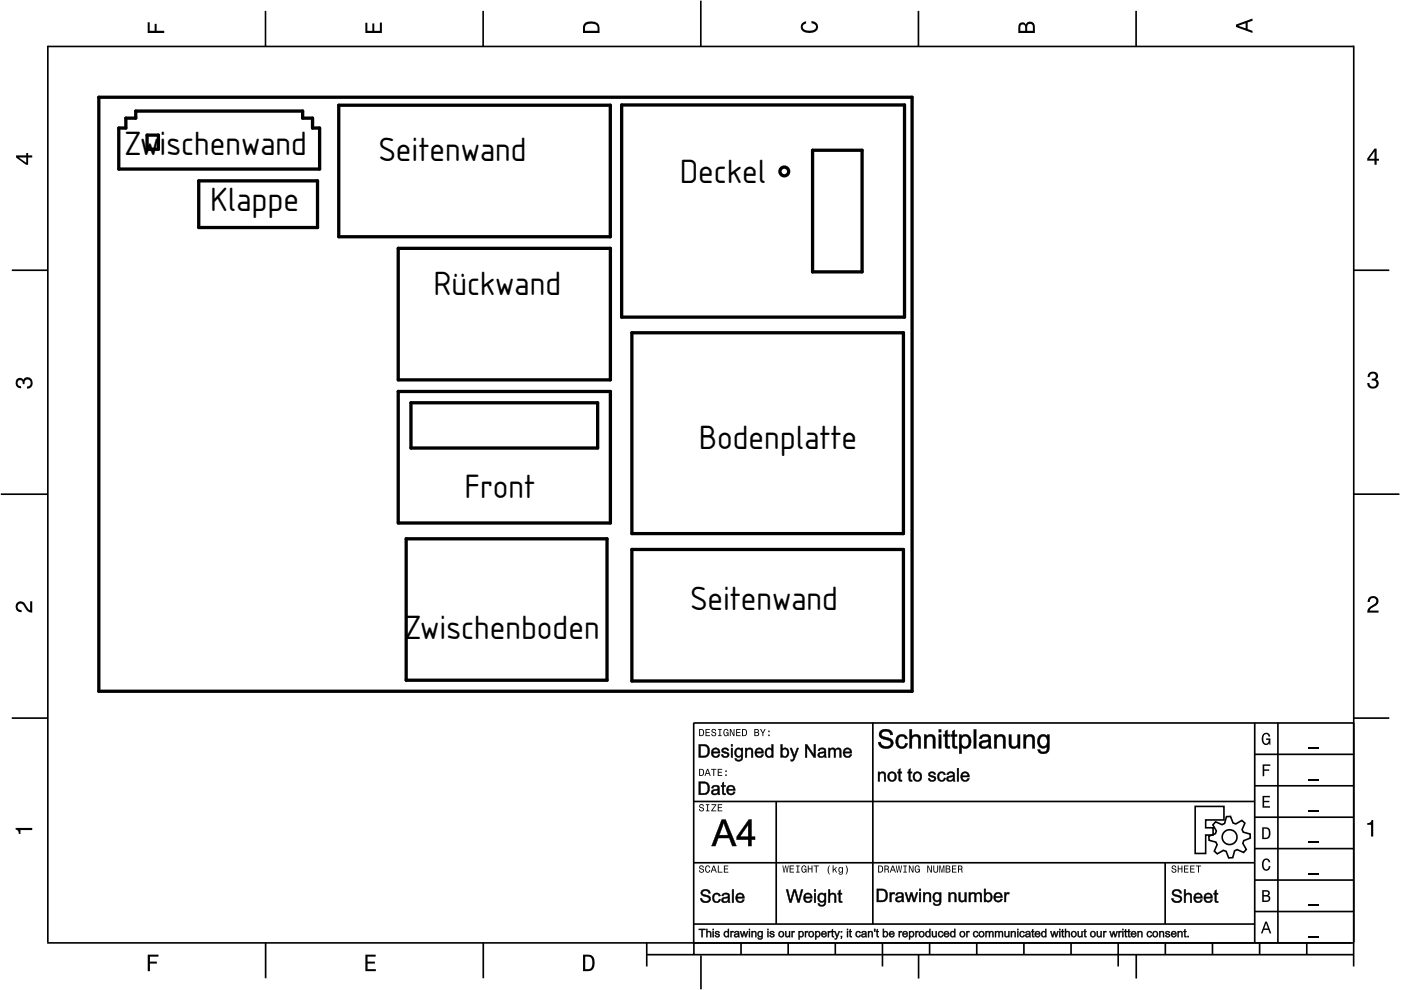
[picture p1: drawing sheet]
<svg xmlns="http://www.w3.org/2000/svg" width="297mm" height="210mm" viewBox="0 0 297 210" stroke-linecap="round" stroke-linejoin="round" font-family="sans-serif">
<defs><g id="words">
<g font-size="6.7">
<text x="26.4" y="32.9">Zwischenwand</text>
<text x="80.3" y="34.2">Seitenwand</text>
<text x="144.1" y="38.8">Deckel</text>
<text x="44.6" y="44.8">Klappe</text>
<text x="91.9" y="62.6">Rückwand</text>
<text x="148.2" y="95.1">Bodenplatte</text>
<text x="98.5" y="105.5">Front</text>
<text x="146.4" y="129.3">Seitenwand</text>
<text x="85.7" y="135.4">Zwischenboden</text>
</g>
</g></defs>
<g fill="none" stroke="#000" stroke-width=".35">
<path d="M10.1 9.9h277M10.1 9.7v190.1M56.3 2.3v7.5M102.4 2.3v7.5M148.6 .1v9.8M194.7 2.3v7.5M240.9 2.3v7.5M287 9.7v195.2M2.5 57.3h7.5M287.1 57.3h7.5M.2 104.8h10M287 104.8h9.7"/>
<path d="M2.5 152.3h7.5M147 153.3h140.1M147.1 153.3v46.7M185.1 153.2v42.8M266 159.9h21M266 153.3v46.7M270.9 153.3v46.7M287.1 152.3h7.5M147 169.9h119M164.6 169.9v26M266 179.9h21M266 173.3h21"/>
<path d="M266 166.6h21M10 199.9h277.1M56.3 199.9v7.5M102.5 199.9v7.5M137.1 199.9v5M147 195.9h119M147 182.9h119M147.1 199.9v2.5M157.1 199.9v2.5M167.1 199.9v2.5M177.1 199.9v2.5M187.1 199.9v5"/>
<path d="M197.1 199.9v2.5M207.1 199.9v2.5M217.1 199.9v2.5M227.1 199.9v2.5M237.1 199.9v5M247 182.9v13M247.1 199.9v2.5M257.1 199.9v2.5M266 193.3h21M266 186.6h21M267.1 199.9v2.5M277.1 199.9v2.5"/>
<path d="M137.1 202.4h150M148.6 202.6v7.2M194.8 202.4v5.1M240.9 202.4v5.1"/>
</g>
<g fill="#000">
<path d="M31.3 4.7h.4v1.8h1.1v-1.4h.4v1.4h1.6v.5h-3.5z" fill-rule="evenodd"/>
<path d="M77.5 4.8h.4v1.7h1v-1.5h.5v1.5h1.1v-1.7h.5v2.2h-3.5z" fill-rule="evenodd"/>
<path d="M124 4.9a2.19 2.19 0 0 0-.4 2.1h3.5v-1.2a1.42 1.42 0 0 0-1.7-1.3zM124.3 5.2a2.14 2.14 0 0 1 2.3 .3l.1 1h-2.7l.1-1z" fill-rule="evenodd"/>
<path d="M170.1 4.9l.8-.4v.5a.7 .7 0 0 0-.7 .5 .7 .7 0 0 0 .3 .8 1.69 1.69 0 0 0 2.5-.6 .9 .9 0 0 0-.9-.8v-.5a1.24 1.24 0 0 1 1.3 1.1 1.24 1.24 0 0 1-1 1.4 2.22 2.22 0 0 1-2.5-.7l-.1-.5z" fill-rule="evenodd"/>
<path d="M216.1 5l-.2 .8v1.2h3.5v-1.3a.98 .98 0 0 0-.7-1.1 .98 .98 0 0 0-1.2 .6 .84 .84 0 0 0-1.4-.2zM216.4 5.3a.54 .54 0 0 1 .7-.1 .54 .54 0 0 1 .3 .6v.7h-1.1zM217.9 5.2a.62 .62 0 0 1 .7-.1 .62 .62 0 0 1 .4 .6v.8h-1.2z" fill-rule="evenodd"/>
<path d="M262.1 5.2v.5l3.5 1.3v-.5l-1.1-.3v-1.4l1.1-.4v-.5zM262.6 5.5l1.5-.6v1.1z" fill-rule="evenodd"/>
<path d="M3.4 32.9v.5l2.1 1.5h.5v-1.5h.8v-.5h-.8v-.5h-.4v.5zM4 33.4h1.6v1.1z" fill-rule="evenodd"/>
<path d="M291.4 31.5l-1.5 2.1v.5h1.5v.8h.5v-.8h.5v-.4h-.5v-2.2zM291.4 32.1v1.6h-1.1z" fill-rule="evenodd"/>
<path d="M3.6 80.4a.86 .86 0 0 1 1.4 .1 1.06 1.06 0 0 1 1.2-.5 1.06 1.06 0 0 1 .7 1.2 1.1 1.1 0 0 1-1.2 1.2v-.5a.71 .71 0 0 0 .8-.9 .71 .71 0 0 0-1.3-.1v.6h-.4a.61 .61 0 0 0-.3-.8 .61 .61 0 0 0-.8 .2 .61 .61 0 0 0 .2 .8l.6 .2v.4a1.15 1.15 0 0 1-1.2-.6 1.15 1.15 0 0 1 .3-1.3z" fill-rule="evenodd"/>
<path d="M290.3 79.1a1.08 1.08 0 0 1 1.3-.2 1.08 1.08 0 0 1 .5 1.3l-.4 .2a1.06 1.06 0 0 1 .6 1.3 1.06 1.06 0 0 1-1.2 .7 1.1 1.1 0 0 1-1.2-1.2h.4a.71 .71 0 0 0 1 .8 .71 .71 0 0 0 .1-1.3h-.6v-.4a.61 .61 0 0 0 .8-.3 .61 .61 0 0 0-.2-.8 .61 .61 0 0 0-.8 .2l-.2 .5h-.4z" fill-rule="evenodd"/>
<path d="M3.6 127.8a1.22 1.22 0 0 1 2 .7l.4 .6 .4 .3v-1.9h.4v2.4a1.8 1.8 0 0 1-1.7-1.4 .71 .71 0 0 0-.9-.5 .71 .71 0 0 0-.5 .8 .71 .71 0 0 0 .9 .6v.4a1.18 1.18 0 0 1-1.2-.6 1.18 1.18 0 0 1 .2-1.4z" fill-rule="evenodd"/>
<path d="M290.3 126.7a1.18 1.18 0 0 1 1.9 .3 1.18 1.18 0 0 1-1 1.7l-.5 .3-.3 .5h1.9v.4h-2.4a1.8 1.8 0 0 1 1.4-1.7 .71 .71 0 0 0 .5-.9 .71 .71 0 0 0-.9-.5 .71 .71 0 0 0-.5 .8h-.4z" fill-rule="evenodd"/>
<path d="M148.2 154.6v1.5h.5a.77 .77 0 0 0 .6-.8 .77 .77 0 0 0-.6-.7zM148.4 154.8a.58 .58 0 0 1 .7 .5 .58 .58 0 0 1-.7 .6zM149.6 154.6v1.5h.9v-.2h-.7v-.5h.6v-.2h-.6v-.4h.7v-.2zM151 154.7a.53 .53 0 0 0 0 .6 .53 .53 0 0 0 .6 .2 .32 .32 0 0 1-.3 .5 .32 .32 0 0 1-.3-.4h-.2a.5 .5 0 0 0 .7 .5 .5 .5 0 0 0 .1-.8l-.4-.1a.28 .28 0 0 1-.1-.4 .28 .28 0 0 1 .4-.1 .28 .28 0 0 1 .1 .3h.2a.51 .51 0 0 0-.3-.4 .51 .51 0 0 0-.5 .1zM152.3 154.6v.2h.2v1.1h-.2v.2h.7v-.2h-.3v-1.1h.3v-.2zM153.5 154.7a.81 .81 0 0 0 .5 1.4l.3-.2 .2 .2v-.8h-.6v.1h.4l-.2 .5a.6 .6 0 0 1-.5-.6 .6 .6 0 0 1 .4-.6l.2 .3h.3l-.2-.3a.53 .53 0 0 0-.8 0zM154.7 154.6v1.5h.2v-1.3l.6 1.3h.2v-1.5h-.2v1.2l-.5-1.2zM156.1 154.6v1.5h.9v-.2h-.7v-.5h.6v-.2h-.6v-.4h.7v-.2zM157.3 154.6v1.5h.5a.77 .77 0 0 0 .6-.8 .77 .77 0 0 0-.6-.7zM157.5 154.8a.57 .57 0 0 1 .7 .5 .57 .57 0 0 1-.7 .6zM159.9 154.6v1.5h.6a.42 .42 0 0 0 .5-.3 .42 .42 0 0 0-.3-.5l.2-.2-.1-.4zM160.1 154.8h.3a.23 .23 0 0 1 .3 .2 .23 .23 0 0 1-.3 .2h-.3zM160.1 155.4h.4a.26 .26 0 0 1 .3 .2 .26 .26 0 0 1-.3 .3h-.4zM161.1 154.6l.5 .9v.6h.2v-.6l.5-.9h-.2l-.4 .7-.3-.7zM162.9 155.8v.3h.3v-.3zM162.9 154.9v.3h.3v-.3z" fill-rule="evenodd"/>
<path d="M267.8 155.7a.85 .85 0 0 1 .9-.3 .85 .85 0 0 1 .6 .8h-.3l-.1-.3a.49 .49 0 0 0-.4-.3 .49 .49 0 0 0-.5 .3 1.2 1.2 0 0 0 .4 1.8 .66 .66 0 0 0 .6-.8h-.6v-.3h.9v1.3h-.1l-.1-.3-.3 .3a.85 .85 0 0 1-1.2-.7v-1.1z" fill-rule="evenodd"/>
<path d="M3.3 175.5h3.5v.5h-2.5v.8h-.3a.77 .77 0 0 0-.7-.9z" fill-rule="evenodd"/>
<path d="M148.4 170.6a.53 .53 0 0 0 0 .6 .53 .53 0 0 0 .6 .2 .32 .32 0 0 1-.3 .5 .32 .32 0 0 1-.3-.4h-.2a.5 .5 0 0 0 .7 .6 .5 .5 0 0 0 .1-.9l-.4-.1a.28 .28 0 0 1-.1-.4 .28 .28 0 0 1 .4-.1 .28 .28 0 0 1 .1 .4h.2a.51 .51 0 0 0-.3-.5 .51 .51 0 0 0-.5 .1zM149.7 170.5v.2h.2v1.1h-.2v.2h.7v-.2h-.3v-1.1h.3v-.2zM150.8 170.5v.2h.8l-.8 1.3h1.1v-.2h-.9l.9-1.3zM152.2 170.5v1.5h.9v-.2h-.7v-.5h.6v-.1h-.6v-.5h.7v-.2z" fill-rule="evenodd"/>
<path d="M148.2 163v1.5h.5a.77 .77 0 0 0 .6-.7 .77 .77 0 0 0-.6-.8zM148.4 163.2a.58 .58 0 0 1 .7 .6 .58 .58 0 0 1-.7 .5zM149.9 163l-.5 1.5h.2l.1-.4h.6l.2 .4h.2l-.6-1.5zM150 163.2l.3 .7h-.5zM150.8 163v.2h.4v1.3h.2v-1.3h.5v-.2zM152.2 163v1.5h.9v-.2h-.7v-.5h.6v-.2h-.6v-.4h.7v-.2zM153.8 164.2v.3h.3v-.3zM153.8 163.4v.3h.3v-.3z" fill-rule="evenodd"/>
<path d="M267.7 168.7h1.5v.3h-1.2v.8h1.1v.3h-1.1v.8h1.3v.3h-1.6z" fill-rule="evenodd"/>
<path d="M267.7 162.1h1.6v.3h-1.3v.7h1.1v.3h-1.1v1.2h-.3z" fill-rule="evenodd"/>
<path d="M267.6 175.4v2.5h.8a1.37 1.37 0 0 0 .7-2.2 1.56 1.56 0 0 0-1.5-.3zM267.9 175.7a.98 .98 0 0 1 1.2 .7 .98 .98 0 0 1-.7 1.2h-.5z" fill-rule="evenodd"/>
<path d="M289.9 174.5a.77 .77 0 0 0 .9-.7h.4v3.6h-.5v-2.5h-.8z" fill-rule="evenodd"/>
<path d="M148.4 183.6a.53 .53 0 0 0 0 .6 .53 .53 0 0 0 .6 .2 .32 .32 0 0 1-.3 .5 .32 .32 0 0 1-.3-.4h-.2a.5 .5 0 0 0 .7 .6 .5 .5 0 0 0 .1-.9l-.4-.1a.28 .28 0 0 1-.1-.4 .28 .28 0 0 1 .4-.1 .28 .28 0 0 1 .1 .4h.2a.51 .51 0 0 0-.3-.5 .51 .51 0 0 0-.5 .1zM149.6 183.7l-.1 .2a.67 .67 0 0 0 .1 .9 .67 .67 0 0 0 .8 .1l.2-.4h-.2l-.2 .3a.6 .6 0 0 1-.5-.5 .6 .6 0 0 1 .5-.6l.2 .3h.2l-.2-.4a.5 .5 0 0 0-.8 .1zM151.2 183.5l-.5 1.5h.2l.1-.4h.6l.2 .4h.2l-.6-1.5zM151.3 183.7l.3 .7h-.5zM152.2 183.5v1.5h1v-.2h-.8v-1.3zM153.5 183.5v1.5h.9v-.2h-.7v-.5h.6v-.2h-.6v-.4h.7v-.2z" fill-rule="evenodd"/>
<path d="M165.9 183.5l.2 1.5h.2l.3-1.3 .2 1.3h.2l.2-1.5h-.1l-.2 1.3-.2-1.3h-.2l-.2 1.3-.2-1.3zM167.4 183.5v1.5h1v-.2h-.8v-.5h.7v-.2h-.7v-.4h.7v-.2zM168.8 183.5v.2h.3v1.1h-.3v.2h.7v-.2h-.2v-1.1h.2v-.2zM170 183.7a.82 .82 0 0 0 .6 1.3l.3-.2 .1 .2v-.8h-.5v.2h.3l-.2 .4a.6 .6 0 0 1-.5-.5 .6 .6 0 0 1 .5-.6l.2 .3h.2l-.2-.4a.53 .53 0 0 0-.8 .1zM171.3 183.5v1.5h.2v-.7h.6v.7h.2v-1.5h-.2v.6h-.6v-.6zM172.5 183.5v.2h.5v1.3h.2v-1.3h.4v-.2zM175.8 183.5a1.35 1.35 0 0 0 .2 1.9 1.84 1.84 0 0 1 0-1.9zM176.5 183.5v1.5h.2v-.4l.2-.2 .4 .6h.2l-.4-.7 .4-.5h-.2l-.6 .6v-.9zM177.9 184a.59 .59 0 0 0-.2 .7 .59 .59 0 0 0 .7 .3l.1-.2a.31 .31 0 0 1-.1 .5 .31 .31 0 0 1-.4-.2h-.2a.47 .47 0 0 0 .5 .4 .47 .47 0 0 0 .4-.5v-1.2h-.2v.2l-.3-.2zM178 184.1l.1-.1a.42 .42 0 0 1 .4 .4 .42 .42 0 0 1-.4 .5l-.1-.3zM179.3 183.5a1.85 1.85 0 0 1 0 1.9 1.22 1.22 0 0 0 0-1.9z" fill-rule="evenodd"/>
<path d="M186.2 183.5v1.5h.5a.77 .77 0 0 0 .6-.7 .77 .77 0 0 0-.6-.8zM186.4 183.7a.58 .58 0 0 1 .6 .6 .58 .58 0 0 1-.6 .5zM187.5 183.5v1.5h.2v-.6a.45 .45 0 0 1 .5 .1 .45 .45 0 0 1 .1 .5h.2l-.2-.7a.42 .42 0 0 0 .1-.5 .42 .42 0 0 0-.4-.3zM187.7 183.7h.3a.26 .26 0 0 1 .3 .2 .26 .26 0 0 1-.4 .3h-.2zM189.2 183.5l-.6 1.5h.2l.2-.4h.6l.1 .4h.2l-.5-1.5zM189.3 183.7l.2 .7h-.4zM189.9 183.5l.3 1.5h.2l.2-1.3 .2 1.3h.2l.3-1.5h-.2l-.2 1.3-.2-1.3h-.2l-.2 1.3-.2-1.3zM191.5 183.5v.2h.3v1.1h-.3v.2h.8v-.2h-.3v-1.1h.3v-.2zM192.7 183.5v1.5h.2v-1.2l.6 1.2h.2v-1.5h-.2v1.2l-.6-1.2zM194.1 183.7a.81 .81 0 0 0 .5 1.3l.3-.2 .1 .2v-.8h-.5v.2h.3l-.2 .4a.6 .6 0 0 1-.5-.5 .6 .6 0 0 1 .5-.6l.2 .3h.2l-.2-.4a.53 .53 0 0 0-.7 .1zM196.6 183.5v1.5h.2v-1.2l.6 1.2h.2v-1.5h-.2v1.2l-.6-1.2zM197.9 183.5v.9a.52 .52 0 0 0 .5 .6 .52 .52 0 0 0 .5-.6v-.9h-.2v.9a.33 .33 0 0 1-.3 .5 .33 .33 0 0 1-.3-.5v-.9zM199.2 183.5v1.5h.1v-1.4l.3 1.4h.2l.3-1.4v1.4h.1v-1.5h-.2l-.3 1.3-.3-1.3zM200.5 183.5v1.5h.6a.42 .42 0 0 0 .4-.3 .42 .42 0 0 0-.2-.5l.2-.2-.1-.4zM200.7 183.7h.3a.23 .23 0 0 1 .3 .2 .23 .23 0 0 1-.3 .2h-.3zM200.7 184.3h.3a.26 .26 0 0 1 .3 .3 .26 .26 0 0 1-.3 .2h-.3zM201.8 183.5v1.5h1v-.2h-.8v-.5h.7v-.2h-.7v-.4h.8v-.2zM203.1 183.5v1.5h.2v-.6a.45 .45 0 0 1 .5 .1 .45 .45 0 0 1 .1 .5h.2l-.2-.7a.42 .42 0 0 0 .1-.5 .42 .42 0 0 0-.4-.3zM203.3 183.7h.3a.26 .26 0 0 1 .3 .2 .26 .26 0 0 1-.4 .3h-.2z" fill-rule="evenodd"/>
<path d="M248.5 183.6a.53 .53 0 0 0 0 .6 .53 .53 0 0 0 .6 .2 .32 .32 0 0 1-.2 .5 .32 .32 0 0 1-.3-.4h-.2a.5 .5 0 0 0 .6 .6 .5 .5 0 0 0 .2-.9l-.4-.1a.28 .28 0 0 1-.1-.4 .28 .28 0 0 1 .3-.1 .28 .28 0 0 1 .2 .4h.2a.51 .51 0 0 0-.3-.5 .51 .51 0 0 0-.6 .1zM249.7 183.5v1.5h.2v-.7h.6v.7h.2v-1.5h-.2v.6h-.6v-.6zM251 183.5v1.5h1v-.2h-.8v-.5h.7v-.2h-.7v-.4h.8v-.2zM252.3 183.5v1.5h1v-.2h-.8v-.5h.7v-.2h-.7v-.4h.8v-.2zM253.5 183.5v.2h.5v1.3h.2v-1.3h.5v-.2z" fill-rule="evenodd"/>
<path d="M268.3 195.4l-1 2.5h.4l.2-.7h1l.3 .7h.3l-.9-2.5zM268.4 195.8l.4 1.1h-.7z" fill-rule="evenodd"/>
<path d="M267.6 188.7v2.5h1a.7 .7 0 0 0 .7-.5 .7 .7 0 0 0-.4-.8 .61 .61 0 0 0 .3-.8 .61 .61 0 0 0-.7-.4zM267.9 189h.6a.38 .38 0 0 1 .4 .4 .38 .38 0 0 1-.5 .4h-.5zM267.9 190.1h.6a.44 .44 0 0 1 .5 .4 .44 .44 0 0 1-.5 .4h-.6z" fill-rule="evenodd"/>
<path d="M267.8 182.3a.85 .85 0 0 1 .9-.3 .85 .85 0 0 1 .6 .8h-.3l-.1-.2a.47 .47 0 0 0-.4-.3 .47 .47 0 0 0-.4 .3 1.21 1.21 0 0 0 .4 1.7 .64 .64 0 0 0 .5-.7h.4a.89 .89 0 0 1-.8 1 .89 .89 0 0 1-1-.7v-1.1z" fill-rule="evenodd"/>
<path d="M31.3 202.4h2.3v.4h-1.8v1.1h1.5v.4h-1.5v1.6h-.5z" fill-rule="evenodd"/>
<path d="M77.5 202.4h2.1v.4h-1.7v1.1h1.6v.4h-1.6v1.2h1.8v.4h-2.2z" fill-rule="evenodd"/>
<path d="M123.6 202.4v3.5h1.2a1.42 1.42 0 0 0 1.3-1.7 1.38 1.38 0 0 0-1.3-1.8zM124.1 202.8l1 .1a1.89 1.89 0 0 1 0 2.5l-1 .1z" fill-rule="evenodd"/>
</g>
<path d="M277.3 158.6h2.2M277.3 178.6h2.2M277.3 172h2.2M277.3 165.3h2.2M277.3 198.6h2.2M277.3 192h2.2M277.3 185.3h2.2" fill="none" stroke="#000" stroke-width=".25"/>
<g fill="#000">
<path d="M186.6 154.9a1.61 1.61 0 0 1 2.7 .9l-.5 .1a.98 .98 0 0 0-.9-.8 .98 .98 0 0 0-1 .6l.3 .4 1 .2a1.23 1.23 0 0 1 1.2 1.4 1.23 1.23 0 0 1-1.5 1.1 1.41 1.41 0 0 1-1.7-1.5h.5a1.13 1.13 0 0 0 1 .9 1.13 1.13 0 0 0 1.1-.6l-.2-.4-1.7-.6a.96 .96 0 0 1-.3-1.7zM186.7 155a.99 .99 0 0 0-.2 1.1 .99 .99 0 0 0 .9 .6l1 .3a.66 .66 0 0 1 .5 .8 .66 .66 0 0 1-.8 .5 1.06 1.06 0 0 1-1.4-1l-.5 .1a1.65 1.65 0 0 0 1.5 1.3 1.65 1.65 0 0 0 1.6-1 1.1 1.1 0 0 0-.6-1.1l-1.7-.6a.56 .56 0 0 1-.1-.7 .56 .56 0 0 1 .6-.3 .89 .89 0 0 1 1.3 .8h.5a1.54 1.54 0 0 0-2.6-.8zM190.3 156a1.21 1.21 0 0 1 1.3-.3 1.21 1.21 0 0 1 .8 1h-.5a.77 .77 0 0 0-1-.5 .77 .77 0 0 0-.4 1 .76 .76 0 0 0 .5 1.1 .76 .76 0 0 0 .9-.8l.5 .1a1.3 1.3 0 0 1-1.5 1.2 1.3 1.3 0 0 1-1-1.6l.1-.8zM190.4 156a1.47 1.47 0 0 0-.3 1.9 1.47 1.47 0 0 0 1.7 .7l.4-.4 .2-.5-.5-.1a.78 .78 0 0 1-.7 .8 .78 .78 0 0 1-.8-.8 1 1 0 0 1 .1-1.1 1 1 0 0 1 1.1-.4l.3 .6 .5-.1a1.21 1.21 0 0 0-2-.6zM192.8 154.6h.6l-.1 1.5a1.05 1.05 0 0 1 1.3-.4 1.05 1.05 0 0 1 .6 1.1v1.9h-.5v-1.9a.67 .67 0 0 0-.8-.6 .67 .67 0 0 0-.5 .9v1.6h-.6zM192.8 154.7v4h.5v-1.6a.75 .75 0 0 1 .6-1 .75 .75 0 0 1 .9 .7l-.1 1.9h.5v-1.9a1 1 0 0 0-.7-1.1 1 1 0 0 0-1.2 .5v-1.5zM195.9 155.7h.5v.5a1.05 1.05 0 0 1 1.3-.5 1.05 1.05 0 0 1 .6 1.2v1.8h-.5v-1.8a.67 .67 0 0 0-.8-.7 .67 .67 0 0 0-.5 .9v1.6h-.6zM195.9 155.8v2.9h.5v-1.6a.75 .75 0 0 1 .6-1 .75 .75 0 0 1 .9 .8l-.1 1.8h.5v-2.3a1.05 1.05 0 0 0-1-.7 1.05 1.05 0 0 0-1 .6l.1-.5zM199 154.6h.6v.7h-.6zM199.1 154.7v.5h.4v-.5zM199 155.7h.6v3h-.6zM199.1 155.8v2.9h.4v-2.9zM200.3 155l.6-.3v1.1l.5-.1v.5l-.5-.1v1.7a.31 .31 0 0 0 .1 .4 .31 .31 0 0 0 .4 0l.1 .5a.79 .79 0 0 1-.9-.1 .79 .79 0 0 1-.3-.8l.1-1.7-.4 .1v-.5l.4 .1zM200.4 155v.8h-.4v.3h.4v1.7a.67 .67 0 0 0 .2 .8 .67 .67 0 0 0 .8 0v-.4a.34 .34 0 0 1-.5 0 .34 .34 0 0 1-.1-.4v-1.7h.6v-.3h-.6l.1-1zM201.9 155l.6-.3-.1 1.1 .6-.1v.5l-.6-.1 .1 1.7a.31 .31 0 0 0 .1 .4 .31 .31 0 0 0 .3 0l.1 .5a.79 .79 0 0 1-.8-.1 .79 .79 0 0 1-.3-.8v-1.7l-.4 .1v-.5l.4 .1zM201.9 155l.1 .8h-.4v.3h.4v1.7a.67 .67 0 0 0 .2 .8 .67 .67 0 0 0 .8 0l-.1-.4a.34 .34 0 0 1-.4 0 .34 .34 0 0 1-.1-.4v-1.7h.5v-.3h-.5v-1zM203.3 155.7h.6l-.1 .4a1.15 1.15 0 0 1 1.4-.4 1.15 1.15 0 0 1 .7 1.2 1.31 1.31 0 0 1-.4 1.6 1.31 1.31 0 0 1-1.7-.1l.1 1.4h-.6zM203.4 155.8v4h.5l-.1-1.6a1.17 1.17 0 0 0 1.5 .3 1.17 1.17 0 0 0 .6-1.3 1.14 1.14 0 0 0-.7-1.3 1.14 1.14 0 0 0-1.4 .4v-.5zM204.1 156.4a1.18 1.18 0 0 0 .5 1.9 1.15 1.15 0 0 0 .7-1.1 1.15 1.15 0 0 0-.7-1.1zM204 156.3a.83 .83 0 0 1 1.1-.1 .83 .83 0 0 1 .3 1 .88 .88 0 0 1-.8 1.2 .88 .88 0 0 1-.8-1.2zM206.4 154.6h.6v4.1h-.6zM206.5 154.7v4h.5v-4zM207.9 155.9a1.33 1.33 0 0 1 2.2 .5v1.7l.2 .6h-.6l-.1-.4a1.26 1.26 0 0 1-2.1-.2 1.17 1.17 0 0 1 1.5-1.2l.5-.1a.71 .71 0 0 0-.6-.7 .71 .71 0 0 0-.8 .6l-.5-.1zM208 156l-.4 .6 .5 .1a.75 .75 0 0 1 .6-.7 .75 .75 0 0 1 .7 .3l.1-.1a.37 .37 0 0 1 .2 .4 .37 .37 0 0 1-.3 .3l-1.1 .2a.88 .88 0 0 0-.6 1.2 1.34 1.34 0 0 0 1.9-.1l.1 .5h.5l-.2-.6v-1.8a1.37 1.37 0 0 0-2-.3zM208.3 157.6l-.1 .1a.62 .62 0 0 0 .4 .7 .62 .62 0 0 0 .8-.4l.2-.8zM208.2 157.5l1.4-.4a.92 .92 0 0 1-.4 1.1 .92 .92 0 0 1-1.1-.1zM210.8 155.7h.5v.5a1.05 1.05 0 0 1 1.2-.5 1.05 1.05 0 0 1 .7 1.2v1.8h-.6v-1.8a.67 .67 0 0 0-.7-.7 .67 .67 0 0 0-.5 .9v1.6h-.6zM210.8 155.8v2.9h.5v-1.6a.75 .75 0 0 1 .6-1 .75 .75 0 0 1 .8 .8v1.8h.5l-.1-2.3a1.05 1.05 0 0 0-.9-.7 1.05 1.05 0 0 0-1 .6l.1-.5zM213.9 155.7h.6l-.1 2.2a.71 .71 0 0 0 .9 .3 .71 .71 0 0 0 .4-.9v-1.6h.6v3h-.5v-.5a1.05 1.05 0 0 1-1 .6 1.05 1.05 0 0 1-.9-.8zM213.9 155.8l.1 1.8a.99 .99 0 0 0 .7 1.1 .99 .99 0 0 0 1.2-.6l-.1 .6h.5v-2.9h-.5v1.5a.77 .77 0 0 1-.7 1 .77 .77 0 0 1-.7-.9v-1.6zM217 155.7h.5v.5a1.05 1.05 0 0 1 1.2-.5 1.05 1.05 0 0 1 .7 1.2v1.8h-.6v-1.8a.67 .67 0 0 0-.7-.7 .67 .67 0 0 0-.5 .9v1.6h-.6zM217 155.8v2.9h.5v-1.6a.75 .75 0 0 1 .6-1 .75 .75 0 0 1 .8 .8v1.8h.5l-.1-2.3a1.05 1.05 0 0 0-.9-.7 1.05 1.05 0 0 0-1 .6l.1-.5zM220.3 156a1.12 1.12 0 0 1 1.7 .1v-.4h.5v2.6a1.35 1.35 0 0 1-.8 1.5 1.35 1.35 0 0 1-1.7-.6v-.4l.6 .1 .1 .4a.95 .95 0 0 0 1.3-.4v-.6a1.15 1.15 0 0 1-1.2 .4 1.15 1.15 0 0 1-.8-.9l-.1-.9zM220.4 156.1a1.45 1.45 0 0 0-.4 1.6 1.45 1.45 0 0 0 1.5 .9l.5-.4a.88 .88 0 0 1-.3 1.1 .88 .88 0 0 1-1.2-.3l-.5-.1a1.24 1.24 0 0 0 1.5 .8 1.24 1.24 0 0 0 .9-1.4l.1-2.5h-.5l.1 .4a1.1 1.1 0 0 0-1.7-.1zM220.7 156.4a1.03 1.03 0 0 0-.2 1.1 1.03 1.03 0 0 0 .9 .7 1.05 1.05 0 0 0 .6-1.2 1.05 1.05 0 0 0-1-.8zM220.6 156.3a.85 .85 0 0 1 1.1-.1 .85 .85 0 0 1 .4 1 .88 .88 0 0 1-.9 1.1 .88 .88 0 0 1-.8-1.1z"/>
<path d="M186.7 155a1.57 1.57 0 0 1 2.6 .8h-.5a1 1 0 0 0-.9-.7 1 1 0 0 0-1 .6l.3 .4a2.99 2.99 0 0 1 2.1 1 1.32 1.32 0 0 1-1.7 1.6 1.36 1.36 0 0 1-1.4-1.3l.5-.1a1.15 1.15 0 0 0 1 .9 1.15 1.15 0 0 0 1.2-.6 1.5 1.5 0 0 0-1.5-.9 1.03 1.03 0 0 1-.9-.6 1.03 1.03 0 0 1 .2-1.1zM190.3 156a1.23 1.23 0 0 1 2.1 .6l-.5 .1a.79 .79 0 0 0-1-.6 .79 .79 0 0 0-.5 1.1 .8 .8 0 0 0 .6 1.1 .8 .8 0 0 0 .9-.7l.5 .1a1.31 1.31 0 0 1-1.6 1 1.31 1.31 0 0 1-.9-1.8zM192.8 154.7h.5v1.4a1.03 1.03 0 0 1 1.3-.4 1.03 1.03 0 0 1 .6 1.1v1.9h-.5v-1.9a.71 .71 0 0 0-.8-.7 .71 .71 0 0 0-.6 1v1.6h-.5zM195.9 155.8h.5v.4a1.03 1.03 0 0 1 1.2-.5 1.03 1.03 0 0 1 .7 1.2v1.8h-.5v-1.8a.72 .72 0 0 0-.8-.8 .72 .72 0 0 0-.6 1v1.6h-.5zM199.1 154.7h.4v.5h-.4zM199.1 155.8h.4v2.9h-.4zM200.4 155l.5-.2v1h.5v.3h-.5v1.7a.33 .33 0 0 0 .1 .4 .33 .33 0 0 0 .4 0v.5a.72 .72 0 0 1-.8-.1 .72 .72 0 0 1-.2-.8v-1.7h-.4v-.3h.4zM201.9 155l.5-.2v1h.5v.3h-.5v1.7a.33 .33 0 0 0 .1 .4 .33 .33 0 0 0 .4 0l.1 .5a.72 .72 0 0 1-.8-.1 .72 .72 0 0 1-.3-.8v-1.7h-.3v-.3h.3zM203.4 155.8h.4v.3a1.19 1.19 0 0 1 1.5-.3 1.19 1.19 0 0 1 .6 1.4 1.22 1.22 0 0 1-.6 1.3 1.22 1.22 0 0 1-1.4-.1v1.4h-.5zM204.1 156.4a1.23 1.23 0 0 0 .5 1.9 1.19 1.19 0 0 0 .8-1.1 1.19 1.19 0 0 0-.8-1.1zM206.5 154.7h.5v4h-.5zM208 156a1.4 1.4 0 0 1 2 .3l.2 2.4h-.5l-.1-.4a1.19 1.19 0 0 1-2-.4 1.19 1.19 0 0 1 1.5-1h.2a.41 .41 0 0 0 .2-.5 .41 .41 0 0 0-.4-.3l-.7 .1-.3 .5-.5-.1zM208.2 157.6a.54 .54 0 0 0 .1 .7 .54 .54 0 0 0 .7 0 .89 .89 0 0 0 .6-1.1zM210.8 155.8h.5v.4a1.03 1.03 0 0 1 1.2-.5 1.03 1.03 0 0 1 .7 1.2v1.8h-.5v-1.8a.72 .72 0 0 0-.8-.8 .72 .72 0 0 0-.6 1v1.6h-.5zM213.9 155.8h.5v1.6a.72 .72 0 0 0 .7 .9 .72 .72 0 0 0 .7-1v-1.5h.5v2.9h-.5v-.5a1.03 1.03 0 0 1-1.2 .5 1.03 1.03 0 0 1-.7-1.1zM217 155.8h.5v.4a1.03 1.03 0 0 1 1.2-.5 1.03 1.03 0 0 1 .7 1.2v1.8h-.5v-1.8a.72 .72 0 0 0-.8-.8 .72 .72 0 0 0-.6 1v1.6h-.5zM220.3 156a1.14 1.14 0 0 1 1.7 .1v-.3h.5v2.5a1.31 1.31 0 0 1-.8 1.5 1.31 1.31 0 0 1-1.6-.6l-.1-.3 .5 .1a.81 .81 0 0 0 1.1 .4 .81 .81 0 0 0 .4-1.1 1.25 1.25 0 0 1-1.6 .1 1.25 1.25 0 0 1-.4-1.5zM220.7 156.4a1.07 1.07 0 0 0-.3 1.2 1.07 1.07 0 0 0 1 .6 1.1 1.1 0 0 0 .7-1.2 1.1 1.1 0 0 0-1.1-.9z"/>
<path d="M148.1 157.8l1.5 .1a1.19 1.19 0 0 1 .9 1.5 1.2 1.2 0 0 1-1.3 1.2h-1.1zM148.2 157.8v2.8h1a1.4 1.4 0 0 0 1.2-1 1.4 1.4 0 0 0-.4-1.5l-.5-.2zM148.5 158.2v2.1l.6-.1a1.07 1.07 0 0 0 1-.8 1.07 1.07 0 0 0-.5-1.1zM148.5 158.1h.6a1.11 1.11 0 0 1 1 1.1 1.11 1.11 0 0 1-1 1.1h-.6zM151 158.8a.96 .96 0 0 1 1.2-.2 .96 .96 0 0 1 .4 1.1h-1.4a.56 .56 0 0 0 .4 .6 .56 .56 0 0 0 .7-.4l.3 .1a.91 .91 0 0 1-.6 .7 .91 .91 0 0 1-1-.3l-.2-.8zM151.1 158.9a.99 .99 0 0 0-.1 1.4 .99 .99 0 0 0 1.4 0l.2-.3h-.3a.59 .59 0 0 1-.7 .4 .59 .59 0 0 1-.4-.8l1.4 .1a1.11 1.11 0 0 0-.9-1.1zM151.4 159l-.2 .4h1.1l-.1-.4-.3-.1zM151.3 159a.57 .57 0 0 1 .7-.2 .57 .57 0 0 1 .3 .7h-1.2zM153.1 158.7h.1a.84 .84 0 0 1 1.4 .5h-.4a.41 .41 0 0 0-.4-.3 .41 .41 0 0 0-.4 .3l.4 .2a.68 .68 0 0 1 .8 .6 .68 .68 0 0 1-.8 .7 .71 .71 0 0 1-.9-.7l.4-.1a.5 .5 0 0 0 .4 .4 .5 .5 0 0 0 .5-.3l-.1-.1-.3-.1a.66 .66 0 0 1-.7-.3 .66 .66 0 0 1 0-.8zM153.2 158.8a.59 .59 0 0 0 0 .7 .59 .59 0 0 0 .6 .2l.5 .2a.5 .5 0 0 1-.5 .5 .5 .5 0 0 1-.5-.5l-.4 .1a.82 .82 0 0 0 .9 .6 .82 .82 0 0 0 .7-.7l-.2-.3-1-.4a.48 .48 0 0 1 .5-.4 .48 .48 0 0 1 .4 .4l.3-.1a.88 .88 0 0 0-1.3-.3zM155 157.8h.4v.5h-.4zM155 157.8v.4h.3v-.4zM155 158.6h.4v2h-.4zM155 158.6v2h.3v-2zM156 158.8a.77 .77 0 0 1 1.2 0l-.1-.2h.4v1.7a.92 .92 0 0 1-.7 1.1 .92 .92 0 0 1-1-.7l.4 .1v.2a.67 .67 0 0 0 .9-.2l.1-.5a.8 .8 0 0 1-.9 .3 .8 .8 0 0 1-.6-.7v-.7zM156 158.8a.92 .92 0 0 0-.1 1.3 .92 .92 0 0 0 1.2 .2l.1-.1v.1a.61 .61 0 0 1-.3 .8 .61 .61 0 0 1-.8-.3h-.3a.86 .86 0 0 0 1 .5 .86 .86 0 0 0 .7-1v-1.7h-.3v.4a.76 .76 0 0 0-1.2-.2zM156.3 159a.64 .64 0 0 0-.2 .9 .64 .64 0 0 0 .9 .2 .64 .64 0 0 0 .1-.9 .64 .64 0 0 0-.8-.2zM156.2 159a.74 .74 0 0 1 1.1 .4 .74 .74 0 0 1-.7 1 .82 .82 0 0 1-.4-1.4zM158 158.6h.4l-.1 .3a.73 .73 0 0 1 .9-.4 .73 .73 0 0 1 .5 .9v1.2h-.4v-1.2a.45 .45 0 0 0-.6-.5 .45 .45 0 0 0-.3 .6v1.1h-.4zM158 158.6v2h.3v-1.1a.54 .54 0 0 1 .4-.7 .54 .54 0 0 1 .6 .6v1.2h.3v-1.6a.73 .73 0 0 0-.7-.4 .73 .73 0 0 0-.6 .4v-.4zM160.3 158.8a.96 .96 0 0 1 1.2-.2 .96 .96 0 0 1 .4 1.1h-1.5a.56 .56 0 0 0 .5 .6 .56 .56 0 0 0 .6-.4l.4 .1a.91 .91 0 0 1-.7 .7 .91 .91 0 0 1-.9-.3l-.3-.8zM160.3 158.9a.99 .99 0 0 0 0 1.4 .99 .99 0 0 0 1.4 0l.2-.3h-.4a.59 .59 0 0 1-.7 .4 .59 .59 0 0 1-.4-.8l1.5 .1a1.11 1.11 0 0 0-.9-1.1zM160.6 159l-.2 .4h1.1l-.1-.4-.3-.1zM160.6 159a.57 .57 0 0 1 .6-.2 .57 .57 0 0 1 .3 .7h-1.1zM162.4 158.7a.73 .73 0 0 1 1.2 .1l-.1-1h.5v2.8h-.4v-.3a.74 .74 0 0 1-1.3 0 1.38 1.38 0 0 1 .1-1.6zM162.5 158.8a.98 .98 0 0 0-.2 1.2 .98 .98 0 0 0 1.1 .5l.3-.3-.1 .4h.3v-2.8h-.3v1.2a.7 .7 0 0 0-1.1-.2zM162.7 159a.66 .66 0 0 0-.1 .9 .66 .66 0 0 0 .8 .3 .66 .66 0 0 0 .2-.9 .66 .66 0 0 0-.9-.3zM162.7 159a.67 .67 0 0 1 .8 0 .67 .67 0 0 1 .1 .9 .6 .6 0 0 1-.7 .5 .6 .6 0 0 1-.4-.8zM165.5 157.8h.4v1a.8 .8 0 0 1 .9-.2 .8 .8 0 0 1 .5 .8 .92 .92 0 0 1-.3 1.1 .92 .92 0 0 1-1.2-.1l.1 .2h-.4zM165.5 157.8v2.8h.3v-.4a.82 .82 0 0 0 1.1 .3 .82 .82 0 0 0 .3-1.1 .75 .75 0 0 0-.5-.8 .75 .75 0 0 0-.9 .3l.1-1.1zM166 159.1l-.1 1a.59 .59 0 0 0 .9 .1 .59 .59 0 0 0 .1-.8l-.2-.4a.43 .43 0 0 0-.7 .1zM166 159a.65 .65 0 0 1 .8 0 .65 .65 0 0 1 .2 .8 .6 .6 0 0 1-.8 .6 .6 .6 0 0 1-.4-.8zM167.4 158.6h.5l.5 1.6 .6-1.6h.4l-1 2.5a.49 .49 0 0 1-.8 .3v-.4h.4l.3-.4zM167.5 158.6l.8 2-.3 .5h-.4l.1 .3h.3l.4-.4 .9-2.4h-.3l-.6 1.6-.5-1.6zM170.7 157.8h.4l1.5 2.2-.1-2.2h.5v2.8h-.5l-1.4-2.2v2.2h-.4zM170.7 157.8v2.8h.4l-.1-2.3 1.5 2.3h.4v-2.8h-.3v2.4l-1.5-2.4zM173.5 158.8a.89 .89 0 0 1 1-.3 .89 .89 0 0 1 .7 .8l.1 1.3h-.5v-.2a.73 .73 0 0 1-1.1 .3 .73 .73 0 0 1-.1-1.1l1.1-.3a.47 .47 0 0 0-.4-.5 .47 .47 0 0 0-.5 .5l-.4-.1zM173.6 158.9l-.2 .3h.4a.52 .52 0 0 1 .3-.4 .52 .52 0 0 1 .6 .1l.1 .5-.9 .1a.6 .6 0 0 0-.3 1 .99 .99 0 0 0 1.2-.2l.1 .3h.3l-.1-.4v-1.2a.97 .97 0 0 0-1.5-.1zM173.9 159.9h-.1a.43 .43 0 0 0 .4 .5 .43 .43 0 0 0 .5-.4l.1-.4zM173.8 159.8l.9-.2a.57 .57 0 0 1-.2 .8 .57 .57 0 0 1-.8-.4zM175.6 158.6h.4l-.1 .3a.68 .68 0 0 1 .7-.4 .68 .68 0 0 1 .6 .4h-.1a.67 .67 0 0 1 .8-.4 .67 .67 0 0 1 .5 .7v1.4h-.4v-1.3a.4 .4 0 0 0-.5-.4 .4 .4 0 0 0-.3 .5v1.2h-.4v-1.3a.42 .42 0 0 0-.6-.4 .42 .42 0 0 0-.2 .7v1h-.4zM175.6 158.6v2h.4l-.1-1a.5 .5 0 0 1 .3-.8 .5 .5 0 0 1 .7 .5l-.1 1.3h.4l-.1-1.2a.48 .48 0 0 1 .4-.6 .48 .48 0 0 1 .6 .5l-.1 1.3h.4l-.1-1.4a.62 .62 0 0 0-.5-.6 .62 .62 0 0 0-.7 .4 .64 .64 0 0 0-.6-.4 .64 .64 0 0 0-.6 .4v-.4zM179 158.8a.96 .96 0 0 1 1.2-.2 .96 .96 0 0 1 .4 1.1h-1.5a.56 .56 0 0 0 .5 .6 .56 .56 0 0 0 .6-.4l.4 .1a.91 .91 0 0 1-.7 .7 .91 .91 0 0 1-.9-.3l-.3-.8zM179 158.9a.99 .99 0 0 0 0 1.4 .99 .99 0 0 0 1.4 0l.2-.3h-.4a.59 .59 0 0 1-.7 .4 .59 .59 0 0 1-.4-.8l1.5 .1a1.11 1.11 0 0 0-.9-1.1zM179.3 159l-.2 .4h1.1l-.1-.4-.3-.1zM179.3 159a.57 .57 0 0 1 .6-.2 .57 .57 0 0 1 .3 .7h-1.1z"/>
<path d="M148.1 165.7l1.5 .1a1.19 1.19 0 0 1 .9 1.5 1.2 1.2 0 0 1-1.3 1.3h-1.1zM148.2 165.7v2.8h1a1.4 1.4 0 0 0 1.2-1 1.4 1.4 0 0 0-.4-1.5l-.5-.2zM148.5 166.1v2.1l.6-.1a1.07 1.07 0 0 0 1-.8 1.07 1.07 0 0 0-.5-1.1zM148.5 166h.6a1.11 1.11 0 0 1 1 1.1 1.11 1.11 0 0 1-1 1.1h-.6zM151 166.7a.89 .89 0 0 1 1-.3 .89 .89 0 0 1 .6 .8l.1 1.4h-.4l-.1-.3a.73 .73 0 0 1-1 .3 .73 .73 0 0 1-.2-1.1l1.2-.3a.47 .47 0 0 0-.5-.4 .47 .47 0 0 0-.5 .4l-.4-.1zM151 166.8l-.1 .3h.3a.52 .52 0 0 1 .4-.4 .52 .52 0 0 1 .5 .2l.1 .4-.9 .1a.6 .6 0 0 0-.3 1 .99 .99 0 0 0 1.3-.2v.3h.3l-.1-.3v-1.3a.97 .97 0 0 0-1.5-.1zM151.3 167.8h-.1a.43 .43 0 0 0 .4 .5 .43 .43 0 0 0 .5-.3l.1-.5zM151.2 167.7l1-.2a.57 .57 0 0 1-.3 .8 .57 .57 0 0 1-.8-.4zM153.1 166l.4-.3v.8h.4v.3h-.4v1.3l.3 .1 .1 .3a.57 .57 0 0 1-.6 0 .57 .57 0 0 1-.2-.6v-1.1h-.3v-.3h.3zM153.1 166l.1 .6-.3-.1v.3l.3-.1v1.2a.46 .46 0 0 0 .1 .5 .46 .46 0 0 0 .5 .1v-.2a.27 .27 0 0 1-.3-.1 .27 .27 0 0 1-.1-.2v-1.3l.4 .1v-.3l-.4 .1 .1-.8zM154.3 166.7a.96 .96 0 0 1 1.1-.2 .96 .96 0 0 1 .5 1.1h-1.5a.56 .56 0 0 0 .5 .6 .56 .56 0 0 0 .6-.4l.4 .1a.91 .91 0 0 1-.7 .7 .91 .91 0 0 1-.9-.3l-.3-.8zM154.3 166.8a.99 .99 0 0 0-.1 1.4 .99 .99 0 0 0 1.5 0l.2-.3h-.4a.59 .59 0 0 1-.7 .4 .59 .59 0 0 1-.4-.7h1.5a1.11 1.11 0 0 0-.9-1.1zM154.6 166.9l-.2 .4h1.1l-.1-.4-.3-.1zM154.5 166.9a.57 .57 0 0 1 .7-.1 .57 .57 0 0 1 .3 .6h-1.2z"/>
<path d="M148.2 157.8h.9a1.41 1.41 0 0 1 1.4 1.3 1.41 1.41 0 0 1-1 1.5h-1.3zM148.5 158.2v2.1h.6a1.06 1.06 0 0 0 1-1.1 1.06 1.06 0 0 0-1-1zM151.1 158.8a.94 .94 0 0 1 1.1-.1 .94 .94 0 0 1 .4 1h-1.4a.58 .58 0 0 0 .4 .6 .58 .58 0 0 0 .7-.3h.3a1 1 0 0 1-1.4 .5 1 1 0 0 1-.3-1.5zM151.3 159l-.1 .4h1.1a.55 .55 0 0 0-.3-.5 .55 .55 0 0 0-.7 .1zM153.1 158.8a.87 .87 0 0 1 1.4 .3l-.3 .1a.4 .4 0 0 0-.5-.4 .4 .4 0 0 0-.3 .5h.2a.86 .86 0 0 1 1 .9 .89 .89 0 0 1-.9 .4 .89 .89 0 0 1-.8-.6l.4-.1a.45 .45 0 0 0 .5 .5 .45 .45 0 0 0 .3-.5l-.1-.1a.88 .88 0 0 1-1-.8zM155 157.8h.3v.4h-.3zM155 158.6h.3v2h-.3zM156 158.8l.6-.2 .6 .2v-.2h.3v1.7a.88 .88 0 0 1-.6 1.1 .88 .88 0 0 1-1.1-.6h.3a.57 .57 0 0 0 .8 .3 .57 .57 0 0 0 .3-.8 .96 .96 0 0 1-1.4-.2 .96 .96 0 0 1 .2-1.3zM156.2 159a.72 .72 0 0 0-.1 .9 .72 .72 0 0 0 .8 .3 .7 .7 0 0 0 .3-.9 .7 .7 0 0 0-1-.3zM158 158.6h.3v.3a.72 .72 0 0 1 .9-.3 .72 .72 0 0 1 .4 .8v1.2h-.3v-1.2a.5 .5 0 0 0-.6-.6 .5 .5 0 0 0-.4 .7v1.1h-.3zM160.3 158.8a.94 .94 0 0 1 1.1-.1 .94 .94 0 0 1 .5 1h-1.5a.58 .58 0 0 0 .4 .6 .58 .58 0 0 0 .7-.3h.4a1 1 0 0 1-1.4 .5 1 1 0 0 1-.3-1.5zM160.6 159l-.2 .4h1.1a.55 .55 0 0 0-.3-.5 .55 .55 0 0 0-.6 .1zM162.5 158.8a.75 .75 0 0 1 1.1 0v-1h.3v2.8h-.3v-.3a.9 .9 0 0 1-1.2 .1 .9 .9 0 0 1-.2-1.2zM162.7 159a.74 .74 0 0 0-.2 .9 .74 .74 0 0 0 .9 .4 .75 .75 0 0 0 .3-.9 .75 .75 0 0 0-.9-.5zM165.5 157.8h.4v1a.88 .88 0 0 1 1.1 0 .88 .88 0 0 1 .2 1.1 .79 .79 0 0 1-.5 .7 .79 .79 0 0 1-.9-.2v.2h-.3zM166 159a.73 .73 0 0 0-.2 .9 .73 .73 0 0 0 .8 .4 .74 .74 0 0 0 .4-.9 .74 .74 0 0 0-.9-.5zM167.5 158.6h.4l.5 1.6 .6-1.6h.3l-.7 2a.74 .74 0 0 1-.9 .8l-.1-.3a.45 .45 0 0 0 .7-.5zM170.7 157.8h.4l1.5 2.2v-2.2h.3v2.8h-.4l-1.4-2.2v2.2h-.4zM173.6 158.8a.86 .86 0 0 1 .9-.3 .86 .86 0 0 1 .6 .8l.1 1.3h-.3l-.1-.2a.74 .74 0 0 1-.9 .3 .74 .74 0 0 1-.5-.9l.5-.3 .9-.2a.51 .51 0 0 0-.5-.5 .51 .51 0 0 0-.5 .4h-.4zM173.8 159.8a.36 .36 0 0 0 0 .5 .36 .36 0 0 0 .5 .1l.4-.3 .1-.5zM175.6 158.6h.3v.3a.68 .68 0 0 1 1.2 0 .65 .65 0 0 1 .8-.3 .65 .65 0 0 1 .5 .6v1.4h-.4v-1.3a.45 .45 0 0 0-.5-.5 .45 .45 0 0 0-.3 .6v1.2h-.4v-1.3a.46 .46 0 0 0-.6-.4 .46 .46 0 0 0-.2 .7v1h-.4zM179 158.8a.94 .94 0 0 1 1.1-.1 .94 .94 0 0 1 .5 1h-1.5a.58 .58 0 0 0 .4 .6 .58 .58 0 0 0 .7-.3h.4a1 1 0 0 1-1.4 .5 1 1 0 0 1-.3-1.5zM179.3 159l-.2 .4h1.1a.55 .55 0 0 0-.3-.5 .55 .55 0 0 0-.6 .1z"/>
<path d="M148.2 165.7h.9a1.41 1.41 0 0 1 1.4 1.3 1.41 1.41 0 0 1-1 1.5h-1.3zM148.5 166.1v2.1h.6a1.06 1.06 0 0 0 1-1.1 1.06 1.06 0 0 0-1-1zM151 166.7a.86 .86 0 0 1 .9-.2 .86 .86 0 0 1 .6 .7l.1 1.3h-.3l-.1-.2a.74 .74 0 0 1-.9 .3 .74 .74 0 0 1-.4-.9l.4-.3 .9-.2a.51 .51 0 0 0-.5-.5 .51 .51 0 0 0-.5 .4h-.3zM151.3 167.8a.36 .36 0 0 0 0 .4 .36 .36 0 0 0 .5 .1l.3-.3 .1-.5zM153.1 166l.4-.2v.7h.3v.3h-.3v1.2v.2h.3l.1 .3a.5 .5 0 0 1-.6 0 .5 .5 0 0 1-.2-.6v-1.1h-.2v-.3h.2zM154.3 166.7a.94 .94 0 0 1 1.1-.1 .94 .94 0 0 1 .5 1h-1.5a.58 .58 0 0 0 .4 .7 .58 .58 0 0 0 .7-.4h.4a1 1 0 0 1-1.5 .5 1 1 0 0 1-.3-1.4zM154.6 166.9l-.2 .4h1.1a.55 .55 0 0 0-.3-.5 .55 .55 0 0 0-.6 .1z"/>
<path d="M153 173.7h.9l2.3 5.7h-1l-.6-1.7h-2.3l-.6 1.7h-.9zM153 173.8l-2.1 5.6h.8l.5-1.8h2.5l.6 1.8h.8l-2.3-5.6zM153.4 174.4l-.2 .8-.7 1.9h1.8zM153.4 174.4l1.1 2.7h-2.1zM158.7 173.7h.7l-.1 3.7h.8v.7l-.8-.1 .1 1.4h-.8v-1.4l-2.4 .1v-.7zM158.8 173.8l-2.6 3.6v.6h2.5l-.1 1.4h.7v-1.4h.8v-.6h-.8v-3.6zM158.6 174.9l-1.7 2.5h1.7zM158.7 174.7v2.7h-1.9z"/>
<path d="M153 173.8h.8l2.3 5.6h-.8l-.7-1.7h-2.3l-.6 1.7h-.8zM153.4 174.4l-.9 2.7h1.9zM158.8 173.8h.5v3.6h.8v.6h-.8v1.4h-.7v-1.4h-2.4v-.6zM158.6 174.9l-1.7 2.5h1.7z"/>
<path d="M186.1 163.6h.4v.3a.73 .73 0 0 1 .9-.3 .73 .73 0 0 1 .4 .8v1.3h-.4v-1.3a.45 .45 0 0 0-.5-.5 .45 .45 0 0 0-.3 .7v1.1h-.5zM186.2 163.7v2h.3v-1.1a.54 .54 0 0 1 .4-.7 .54 .54 0 0 1 .6 .5v1.3h.3v-1.6a.73 .73 0 0 0-.7-.5 .73 .73 0 0 0-.7 .5l.1-.4zM188.5 163.8a1.05 1.05 0 0 1 1.5 .2 1.05 1.05 0 0 1-.3 1.5 1.05 1.05 0 0 1-1.4-.2l-.1-1zM188.5 163.8a1.03 1.03 0 0 0-.2 1.4 1.03 1.03 0 0 0 1.3 .3 1.02 1.02 0 0 0 .3-1.4 1.02 1.02 0 0 0-1.4-.3zM188.7 164.1a.7 .7 0 0 0-.1 .9 .7 .7 0 0 0 .8 .3 .68 .68 0 0 0 .3-.9 .68 .68 0 0 0-1-.3zM188.7 164.1a.77 .77 0 0 1 1.1 .4 .77 .77 0 0 1-.7 1 .84 .84 0 0 1-.4-1.4zM190.5 163.1l.4-.2v.8l.4-.1v.4h-.4v1.3h.4v.4a.57 .57 0 0 1-.6-.1 .57 .57 0 0 1-.2-.5v-1.2l-.3 .1v-.4l.3 .1zM190.5 163.2l.1 .5h-.3v.2h.3v1.2a.46 .46 0 0 0 .1 .5 .46 .46 0 0 0 .6 0l-.1-.2a.27 .27 0 0 1-.3 0 .27 .27 0 0 1-.1-.3v-1.2h.4v-.2h-.4l.1-.7zM192.6 163.1l.5-.2-.1 .8 .4-.1v.4h-.4l.1 1.3h.3l.1 .4a.57 .57 0 0 1-.6-.1 .57 .57 0 0 1-.3-.5l.1-1.2-.3 .1v-.4l.3 .1zM192.7 163.2v.5h-.3v.2h.3v1.2a.46 .46 0 0 0 .2 .5 .46 .46 0 0 0 .5 0v-.2a.27 .27 0 0 1-.3 0 .27 .27 0 0 1-.1-.3v-1.2h.4v-.2h-.4v-.7zM193.8 163.8a1.05 1.05 0 0 1 1.5 .2 1.05 1.05 0 0 1-.2 1.5 1.05 1.05 0 0 1-1.5-.2v-1zM193.9 163.8a1.03 1.03 0 0 0-.2 1.4 1.03 1.03 0 0 0 1.3 .3 1.02 1.02 0 0 0 .3-1.4 1.02 1.02 0 0 0-1.4-.3zM194.1 164.1a.7 .7 0 0 0-.1 .9 .7 .7 0 0 0 .8 .3 .68 .68 0 0 0 .3-.9 .68 .68 0 0 0-1-.3zM194 164.1a.77 .77 0 0 1 1.2 .4 .77 .77 0 0 1-.7 1 .84 .84 0 0 1-.5-1.4zM196.9 163.8h.2a.84 .84 0 0 1 1.3 .4l-.4 .1a.41 .41 0 0 0-.3-.4 .41 .41 0 0 0-.5 .3l.4 .2a.68 .68 0 0 1 .9 .7 .68 .68 0 0 1-.9 .7 .71 .71 0 0 1-.8-.8h.3a.5 .5 0 0 0 .4 .4 .5 .5 0 0 0 .6-.3l-.1-.2-.4-.1a.66 .66 0 0 1-.7-.2 .66 .66 0 0 1 0-.8zM197 163.9a.59 .59 0 0 0 0 .6 .59 .59 0 0 0 .7 .3l.4 .2a.5 .5 0 0 1-.5 .5 .5 .5 0 0 1-.5-.5l-.3 .1a.82 .82 0 0 0 .8 .6 .82 .82 0 0 0 .8-.8l-.3-.3-1-.4a.48 .48 0 0 1 .5-.4 .48 .48 0 0 1 .5 .4h.3a.88 .88 0 0 0-1.4-.3zM199 163.8a.84 .84 0 0 1 .9-.2 .84 .84 0 0 1 .6 .7h-.4a.52 .52 0 0 0-.6-.3 .52 .52 0 0 0-.4 .7 .51 .51 0 0 0 .4 .7 .51 .51 0 0 0 .6-.5h.4a.94 .94 0 0 1-1.2 .9 .94 .94 0 0 1-.6-1.3zM199.1 163.9a.96 .96 0 0 0-.2 1.3 .96 .96 0 0 0 1.4 .1l.2-.3-.3-.1a.58 .58 0 0 1-.8 .6 .58 .58 0 0 1-.3-.8 .59 .59 0 0 1 .3-.8 .59 .59 0 0 1 .8 .4l.3-.1a.85 .85 0 0 0-1.4-.3zM200.8 163.9a.89 .89 0 0 1 1-.4 .89 .89 0 0 1 .7 .9l.1 1.3h-.5v-.3a.73 .73 0 0 1-1.1 .3 .73 .73 0 0 1-.1-1.1l1.1-.3a.47 .47 0 0 0-.4-.4 .47 .47 0 0 0-.5 .4h-.4zM200.9 163.9l-.2 .3 .4 .1a.52 .52 0 0 1 .3-.5 .52 .52 0 0 1 .6 .2l.1 .4-.9 .2a.6 .6 0 0 0-.3 .9 .99 .99 0 0 0 1.2-.2l.1 .4h.3l-.1-.4v-1.2a.97 .97 0 0 0-1.5-.2zM201.2 164.9l-.1 .1a.43 .43 0 0 0 .4 .5 .43 .43 0 0 0 .5-.4l.1-.4zM201.1 164.9l.9-.3a.57 .57 0 0 1-.2 .8 .57 .57 0 0 1-.8-.4zM202.9 162.8h.4v2.9h-.4zM202.9 162.9v2.8h.4v-2.8zM203.9 163.9a.96 .96 0 0 1 1.2-.2 .96 .96 0 0 1 .4 1.1l-1.4-.1a.56 .56 0 0 0 .4 .7 .56 .56 0 0 0 .7-.4h.3a.91 .91 0 0 1-.6 .8 .91 .91 0 0 1-1-.3l-.3-.8zM204 163.9a.99 .99 0 0 0-.1 1.4 .99 .99 0 0 0 1.4 .1l.2-.3-.3-.1a.59 .59 0 0 1-.8 .4 .59 .59 0 0 1-.4-.7h1.5a1.11 1.11 0 0 0-.9-1zM204.3 164.1l-.2 .4h1.1l-.2-.4-.2-.1zM204.2 164a.57 .57 0 0 1 .7-.1 .57 .57 0 0 1 .3 .6h-1.2z"/>
<path d="M186.2 163.7h.3v.2a.72 .72 0 0 1 .8-.3 .72 .72 0 0 1 .5 .8v1.3h-.3v-1.3a.5 .5 0 0 0-.6-.5 .5 .5 0 0 0-.4 .7v1.1h-.3zM188.5 163.8a1.01 1.01 0 0 1 1.4 .2 1.01 1.01 0 0 1-.2 1.4 1.01 1.01 0 0 1-1.4-.2l-.1-.9zM188.7 164.1a.74 .74 0 0 0-.1 .9 .74 .74 0 0 0 .8 .3 .73 .73 0 0 0 .3-1 .73 .73 0 0 0-1-.2zM190.5 163.2l.4-.2v.7h.3v.2h-.3v1.2v.2l.3 .1 .1 .3a.5 .5 0 0 1-.6-.1 .5 .5 0 0 1-.2-.5v-1.2h-.2v-.2h.2zM192.7 163.2l.3-.2v.7h.4v.2h-.4v1.2l.1 .2 .3 .1v.3a.5 .5 0 0 1-.6-.1 .5 .5 0 0 1-.1-.5v-1.2h-.3v-.2h.3zM193.9 163.8a1.01 1.01 0 0 1 1.4 .2 1.01 1.01 0 0 1-.2 1.4 1.01 1.01 0 0 1-1.4-.2l-.1-.9zM194.1 164.1a.74 .74 0 0 0-.2 .9 .74 .74 0 0 0 .9 .3 .73 .73 0 0 0 .3-1 .73 .73 0 0 0-1-.2zM197 163.8a.87 .87 0 0 1 1.4 .4h-.4a.4 .4 0 0 0-.4-.4 .4 .4 0 0 0-.3 .5l.1 .1a.86 .86 0 0 1 1 .8 .89 .89 0 0 1-.9 .5 .89 .89 0 0 1-.7-.6l.3-.1a.45 .45 0 0 0 .5 .5 .45 .45 0 0 0 .4-.6h-.1a.88 .88 0 0 1-1-.8zM199 163.8a.86 .86 0 0 1 1.5 .4l-.4 .1a.55 .55 0 0 0-.7-.4 .55 .55 0 0 0-.3 .8 .55 .55 0 0 0 .4 .7 .55 .55 0 0 0 .7-.5l.3 .1a.93 .93 0 0 1-1.3 .6 .93 .93 0 0 1-.4-1.3zM200.9 163.9a.86 .86 0 0 1 .9-.3 .86 .86 0 0 1 .6 .8l.1 1.3h-.3l-.1-.3a.74 .74 0 0 1-.9 .3 .74 .74 0 0 1-.5-.8l.5-.3 .9-.2a.51 .51 0 0 0-.5-.5 .51 .51 0 0 0-.5 .4l-.4-.1zM201.1 164.9a.36 .36 0 0 0 0 .5 .36 .36 0 0 0 .5 0l.4-.3 .1-.4zM202.9 162.9h.4v2.8h-.4zM203.9 163.9a.94 .94 0 0 1 1.2-.2 .94 .94 0 0 1 .4 1h-1.5a.58 .58 0 0 0 .5 .7 .58 .58 0 0 0 .7-.4l.3 .1a1 1 0 0 1-1.4 .5 1 1 0 0 1-.3-1.5zM204.2 164l-.1 .5h1.1a.55 .55 0 0 0-.4-.6 .55 .55 0 0 0-.6 .1z"/>
<path d="M148.8 188.8a1.06 1.06 0 0 1 1.1-.3 1.06 1.06 0 0 1 .7 .9l-.3 .1a.64 .64 0 0 0-.7-.6 .64 .64 0 0 0-.6 .5l.4 .2a1.16 1.16 0 0 1 1.3 1.1 1.19 1.19 0 0 1-1.2 .8 1.19 1.19 0 0 1-1.1-1.1h.4a.75 .75 0 0 0 .7 .6 .75 .75 0 0 0 .8-.5l-1.3-.6a.67 .67 0 0 1-.2-1.1zM148.9 188.8a.75 .75 0 0 0-.1 .9 .75 .75 0 0 0 .7 .3l.5 .2a.45 .45 0 0 1 .4 .5 .45 .45 0 0 1-.5 .4 .78 .78 0 0 1-1.1-.7l-.3 .1a1.12 1.12 0 0 0 1 .9 1.12 1.12 0 0 0 1.1-.8l-.1-.4-.3-.3-1.2-.3a.63 .63 0 0 1 .4-.8 .63 .63 0 0 1 .8 .3l.1 .3h.3a1.07 1.07 0 0 0-1.7-.6zM151.3 189.5a.84 .84 0 0 1 .9-.2 .84 .84 0 0 1 .6 .7h-.4a.52 .52 0 0 0-.6-.3 .52 .52 0 0 0-.4 .7 .51 .51 0 0 0 .4 .7 .51 .51 0 0 0 .6-.5h.4a.94 .94 0 0 1-1.2 .9 .94 .94 0 0 1-.6-1.3zM151.4 189.6a.96 .96 0 0 0-.2 1.3 .96 .96 0 0 0 1.4 .1l.2-.3-.3-.1a.58 .58 0 0 1-.8 .6 .58 .58 0 0 1-.4-.8 .59 .59 0 0 1 .4-.8 .59 .59 0 0 1 .8 .4h.3a.85 .85 0 0 0-1.4-.4zM153.1 189.6a.89 .89 0 0 1 1-.4 .89 .89 0 0 1 .6 .9l.2 1.3h-.5v-.3a.73 .73 0 0 1-1.1 .3 .73 .73 0 0 1-.1-1.1l1.1-.3a.47 .47 0 0 0-.4-.4 .47 .47 0 0 0-.5 .4h-.4zM153.2 189.6l-.2 .3 .4 .1a.52 .52 0 0 1 .3-.4 .52 .52 0 0 1 .6 .1l.1 .4-1 .2a.6 .6 0 0 0-.2 .9 .99 .99 0 0 0 1.2-.2l.1 .4h.3l-.1-.4v-1.2a.97 .97 0 0 0-1.5-.2zM153.5 190.6l-.1 .1a.43 .43 0 0 0 .4 .5 .43 .43 0 0 0 .5-.4l.1-.4zM153.4 190.6l.9-.3a.57 .57 0 0 1-.3 .8 .57 .57 0 0 1-.7-.4zM155.2 188.6h.4v2.8h-.4zM155.2 188.6v2.8h.4v-2.8zM156.2 189.6a.96 .96 0 0 1 1.2-.2 .96 .96 0 0 1 .4 1.1l-1.4-.1a.56 .56 0 0 0 .4 .7 .56 .56 0 0 0 .7-.4h.3a.91 .91 0 0 1-.6 .8 .91 .91 0 0 1-1-.3l-.3-.8zM156.3 189.6a.99 .99 0 0 0-.1 1.4 .99 .99 0 0 0 1.4 .1l.2-.3-.3-.1a.59 .59 0 0 1-.8 .4 .59 .59 0 0 1-.4-.7l1.5 .1a1.11 1.11 0 0 0-.9-1.1zM156.6 189.8l-.3 .4h1.2l-.2-.4-.2-.1zM156.5 189.7a.57 .57 0 0 1 .7-.1 .57 .57 0 0 1 .3 .6h-1.2z"/>
<path d="M148.8 188.8a1.09 1.09 0 0 1 1.8 .6h-.3a.65 .65 0 0 0-.7-.5 .65 .65 0 0 0-.6 .5l.3 .3a1.12 1.12 0 0 1 1.4 1 1.16 1.16 0 0 1-1.2 .7 1.16 1.16 0 0 1-1-.9l.3-.1a.76 .76 0 0 0 .8 .7 .76 .76 0 0 0 .7-.6l-.4-.3a1.03 1.03 0 0 1-1.2-1.3zM151.3 189.5a.86 .86 0 0 1 1.5 .5h-.4a.55 .55 0 0 0-.7-.4 .55 .55 0 0 0-.3 .8 .55 .55 0 0 0 .4 .7 .55 .55 0 0 0 .7-.5l.3 .1a.93 .93 0 0 1-1.3 .6 .93 .93 0 0 1-.4-1.3zM153.2 189.6a.86 .86 0 0 1 .9-.3 .86 .86 0 0 1 .6 .8l.1 1.3h-.3l-.1-.3a.74 .74 0 0 1-.9 .4 .74 .74 0 0 1-.5-.9l.4-.3 1-.2a.51 .51 0 0 0-.5-.5 .51 .51 0 0 0-.5 .4l-.4-.1zM153.4 190.6a.36 .36 0 0 0 0 .5 .36 .36 0 0 0 .5 0l.4-.3 .1-.4zM155.2 188.6h.4v2.8h-.4zM156.2 189.6a.94 .94 0 0 1 1.2-.2 .94 .94 0 0 1 .4 1.1h-1.5a.58 .58 0 0 0 .5 .6 .58 .58 0 0 0 .7-.4l.3 .1a1 1 0 0 1-1.4 .5 1 1 0 0 1-.3-1.5zM156.5 189.8l-.2 .4h1.2a.55 .55 0 0 0-.4-.6 .55 .55 0 0 0-.6 .2z"/>
<path d="M148.1 196.9h1.5v.3h-.6v1.5h-.3v-1.5h-.6zM148.2 197v.2l.6-.1-.1 1.6h.3l-.1-1.6 .6 .1v-.2zM149.7 196.9h.3v.7a.47 .47 0 0 1 .5-.2 .47 .47 0 0 1 .3 .5v.8h-.3v-.8a.26 .26 0 0 0-.3-.3 .26 .26 0 0 0-.2 .4v.7h-.3zM149.8 197v1.7h.2l-.1-.7a.35 .35 0 0 1 .3-.4 .35 .35 0 0 1 .4 .3v.8h.2l-.1-.8a.42 .42 0 0 0-.3-.5 .42 .42 0 0 0-.5 .3l.1-.7zM151.1 196.9h.3v.3h-.3zM151.1 197v.2h.2v-.2zM151.1 197.4h.3v1.3h-.3zM151.1 197.4v1.3h.2v-1.3zM151.6 197.5l.3-.1a.46 .46 0 0 1 .4 0 .46 .46 0 0 1 .3 .4l-.7-.1v.2h.2a.47 .47 0 0 1 .5 .6 .47 .47 0 0 1-.7 .2l-.4-.4 .3-.1a.26 .26 0 0 0 .3 .3 .26 .26 0 0 0 .2-.3h-.2a.41 .41 0 0 1-.5-.2 .41 .41 0 0 1 0-.5zM151.7 197.6a.29 .29 0 0 0 0 .3 .29 .29 0 0 0 .2 .2l.4 .1a.21 .21 0 0 1 .1 .2 .21 .21 0 0 1-.2 .2l-.6-.3a.49 .49 0 0 0 .5 .4 .49 .49 0 0 0 .4-.5l-.7-.4a.28 .28 0 0 1 .2-.3 .28 .28 0 0 1 .3 .3h.2a.51 .51 0 0 0-.8-.2zM153.6 197.6a.44 .44 0 0 1 .7 0v-.7h.3v1.8h-.3v-.2a.5 .5 0 0 1-.5 .3 .5 .5 0 0 1-.4-.5zM153.6 197.6a.55 .55 0 0 0 0 .8 .55 .55 0 0 0 .8 0l-.1 .3h.2v-1.7h-.2l.1 .7a.44 .44 0 0 0-.8-.1zM153.8 197.7l-.1 .6 .2 .2a.38 .38 0 0 0 .4-.5 .38 .38 0 0 0-.5-.3zM153.7 197.7a.45 .45 0 0 1 .7 .4 .45 .45 0 0 1-.7 .4l-.1-.4zM154.8 197.4h.3v.2a.26 .26 0 0 1 .2-.2 .26 .26 0 0 1 .3 .1l-.1 .2-.4 .1v.9h-.3zM154.9 197.4v1.3h.2v-.9l.2-.2 .2 .1 .1-.2h-.3l-.2 .1v-.2zM155.7 197.5a.61 .61 0 0 1 .8-.1 .61 .61 0 0 1 .3 .8l.1 .5h-.4v-.2a.46 .46 0 0 1-.7 .2 .46 .46 0 0 1 .1-.7l.6-.2a.31 .31 0 0 0-.4-.2 .31 .31 0 0 0-.2 .3l-.3-.1zM155.8 197.6l-.1 .2h.2a.32 .32 0 0 1 .2-.3 .32 .32 0 0 1 .3 .2l.1 .2-.6 .1a.35 .35 0 0 0-.2 .6 .35 .35 0 0 0 .6 0l.3-.2v.3h.2l-.1-1a.55 .55 0 0 0-.9-.1zM155.9 198.2v.1a.31 .31 0 0 0 .3 .2 .31 .31 0 0 0 .3-.1v-.3zM155.9 198.2l.6-.2a.35 .35 0 0 1-.2 .6 .35 .35 0 0 1-.5-.4zM156.8 197.4h.3l.3 1 .2-1h.3l.2 1 .3-1h.3l-.4 1.3h-.3l-.2-1-.3 1h-.3zM156.9 197.4l.4 1.3h.2l.2-1 .3 1h.2l.4-1.3h-.2l-.3 1.2-.2-1.2h-.2l-.4 1-.2-1zM158.8 196.9h.3v.3h-.3zM158.8 197v.2h.2v-.2zM158.8 197.4h.3v1.3h-.3zM158.8 197.4v1.3h.2v-1.3zM159.3 197.4h.3l-.1 .2a.47 .47 0 0 1 .6-.2 .47 .47 0 0 1 .3 .5v.8h-.3v-.8a.25 .25 0 0 0-.2-.3 .25 .25 0 0 0-.3 .2v.9h-.3zM159.3 197.4v1.3h.2v-.9a.34 .34 0 0 1 .4-.3 .34 .34 0 0 1 .3 .4l-.1 .8h.3l-.1-1a.43 .43 0 0 0-.4-.3 .43 .43 0 0 0-.4 .4v-.4zM160.7 197.6l.4-.2 .4 .2v-.2h.3v1.1a.59 .59 0 0 1-.5 .7 .59 .59 0 0 1-.7-.5l.3 .1v.2h.4l.2-.2v-.3a.54 .54 0 0 1-.7 .2 .54 .54 0 0 1-.2-.6zM160.8 197.6a.55 .55 0 0 0 0 .8 .55 .55 0 0 0 .7 0v.1a.4 .4 0 0 1-.2 .5 .4 .4 0 0 1-.5-.2h-.2a.53 .53 0 0 0 .7 .3 .53 .53 0 0 0 .4-.6v-1.1h-.2l.1 .3-.5-.2zM161 197.7l-.1 .5 .1 .2a.38 .38 0 0 0 .5-.4 .38 .38 0 0 0-.5-.3zM160.9 197.7a.44 .44 0 0 1 .7 .4 .44 .44 0 0 1-.7 .3l-.1-.4zM162.7 196.9h.3v.3h-.3zM162.7 197v.2h.2v-.2zM162.7 197.4h.3v1.3h-.3zM162.7 197.4v1.3h.2v-1.3zM163.2 197.5l.3-.1a.46 .46 0 0 1 .4 0 .46 .46 0 0 1 .3 .4l-.7-.1v.2h.2a.47 .47 0 0 1 .5 .6 .47 .47 0 0 1-.7 .2l-.4-.4 .3-.1a.26 .26 0 0 0 .3 .3 .26 .26 0 0 0 .2-.3h-.2a.41 .41 0 0 1-.5-.2 .41 .41 0 0 1 0-.5zM163.3 197.6a.29 .29 0 0 0 0 .3 .29 .29 0 0 0 .2 .2l.4 .1a.21 .21 0 0 1 .1 .2 .21 .21 0 0 1-.2 .2l-.6-.3a.49 .49 0 0 0 .5 .4 .49 .49 0 0 0 .4-.5l-.7-.4a.28 .28 0 0 1 .2-.3 .28 .28 0 0 1 .4 .3h.1a.51 .51 0 0 0-.8-.2zM165 198.1a.7 .7 0 0 1 1.4 0 .7 .7 0 0 1-1.4 0zM165.1 198.1a.6 .6 0 0 0 1.2 0 .6 .6 0 0 0-1.2 0zM165.4 197.7a.4 .4 0 0 0-.1 .6 .4 .4 0 0 0 .6 .1 .4 .4 0 0 0 .1-.6 .4 .4 0 0 0-.6-.1zM165.3 197.7a.46 .46 0 0 1 .8 .4 .46 .46 0 0 1-.8 .4l-.1-.4zM166.4 197.4h.3l.1 1.1a.29 .29 0 0 0 .4-.1 .29 .29 0 0 0 0-.3v-.7h.3v1.3h-.2v-.2a.43 .43 0 0 1-.4 .3 .43 .43 0 0 1-.4-.4zM166.5 197.4v1a.43 .43 0 0 0 .5 .3 .43 .43 0 0 0 .4-.3l-.1 .3h.2v-1.3h-.2v.7a.36 .36 0 0 1-.2 .5 .36 .36 0 0 1-.4-.2v-1zM167.8 197.4h.3v.2a.26 .26 0 0 1 .2-.2 .26 .26 0 0 1 .3 .1l-.1 .2-.4 .1v.9h-.3zM167.8 197.4v1.3h.2v-.9l.2-.2 .2 .1 .1-.2h-.3l-.1 .1-.1-.2zM169.3 197.4h.3l-.1 .2a.53 .53 0 0 1 .7-.2 .53 .53 0 0 1 .3 .7 .57 .57 0 0 1-.3 .6 .57 .57 0 0 1-.7-.1l.1 .6h-.3zM169.3 197.4v1.8h.2v-.8a.53 .53 0 0 0 .7 0 .53 .53 0 0 0 .1-.7 .53 .53 0 0 0-.7-.1l-.1 .1v-.3zM169.7 197.7l-.1 .6 .1 .2a.42 .42 0 0 0 .5-.4 .42 .42 0 0 0-.4-.5zM169.6 197.7a.45 .45 0 0 1 .6 .4 .45 .45 0 0 1-.6 .4l-.1-.4zM170.6 197.4h.3v.2a.26 .26 0 0 1 .2-.2 .26 .26 0 0 1 .3 .1l-.1 .2-.4 .1v.9h-.3zM170.7 197.4v1.3h.2v-.9l.1-.2 .3 .1 .1-.2h-.3l-.2 .1v-.2zM171.4 198.1a.68 .68 0 0 1 1.3 0 .68 .68 0 0 1-1.3 0zM171.4 198.1a.6 .6 0 0 0 1.2 0 .6 .6 0 0 0-1.2 0zM171.8 197.7a.4 .4 0 0 0-.1 .6 .4 .4 0 0 0 .5 .1 .4 .4 0 0 0 .1-.6 .4 .4 0 0 0-.5-.1zM171.7 197.7a.46 .46 0 0 1 .7 .4 .46 .46 0 0 1-.7 .4l-.1-.4zM172.8 197.4h.3l-.1 .2a.53 .53 0 0 1 .7-.2 .53 .53 0 0 1 .3 .7 .57 .57 0 0 1-.3 .6 .57 .57 0 0 1-.7-.1l.1 .6h-.3zM172.8 197.4v1.8h.2v-.8a.53 .53 0 0 0 .7 0 .53 .53 0 0 0 .1-.7 .53 .53 0 0 0-.7-.1l-.1 .1v-.3zM173.2 197.7l-.1 .6 .2 .2a.42 .42 0 0 0 .4-.4 .42 .42 0 0 0-.4-.5zM173.1 197.7a.45 .45 0 0 1 .7 .4 .45 .45 0 0 1-.7 .4l-.1-.4zM174.2 197.6a.61 .61 0 0 1 .8-.2 .61 .61 0 0 1 .3 .8l-.9-.1a.34 .34 0 0 0 .3 .4 .34 .34 0 0 0 .3-.3l.3 .1a.59 .59 0 0 1-.5 .5 .59 .59 0 0 1-.7-.4v-.5zM174.3 197.6a.61 .61 0 0 0 0 1 .61 .61 0 0 0 1-.3h-.3a.37 .37 0 0 1-.4 .3 .37 .37 0 0 1-.3-.5h.9a.54 .54 0 0 0-.2-.6 .54 .54 0 0 0-.7 .1zM174.5 197.7l-.2 .2h.7v-.2zM174.4 197.6a.36 .36 0 0 1 .5 0 .36 .36 0 0 1 .1 .4h-.7zM175.5 197.4h.3v.2a.26 .26 0 0 1 .2-.2 .26 .26 0 0 1 .3 .1l-.1 .2-.4 .1v.9h-.3zM175.5 197.4v1.3h.2v-.9l.2-.2 .2 .1 .1-.2h-.3l-.1 .1-.1-.2zM176.3 197.1l.3-.2v.5h.3v.2h-.3v.8l.2 .1v.2a.36 .36 0 0 1-.3 0 .36 .36 0 0 1-.2-.4l.1-.7h-.2v-.2h.2zM176.4 197.1v.4l-.2-.1v.2h.2v.7a.27 .27 0 0 0 .1 .3 .27 .27 0 0 0 .3 0l-.3-.3v-.7h.3v-.2l-.3 .1 .1-.5zM176.8 197.4h.4l.3 1.1 .3-1.1h.3l-.6 1.6-.2 .2h-.3l-.1-.3h.4l.1-.2zM176.9 197.4l.5 1.3-.2 .3h-.2v.2l.5-.2 .5-1.6h-.2l-.3 1.2-.4-1.2zM178.2 197.4h.4v.3h-.4zM178.3 197.4v.3h.2v-.3zM178.2 198.4h.4l-.1 .5-.2 .2-.1-.2 .2-.2h-.2zM178.3 198.5v.2l.2-.1-.2 .4 .2-.5zM179.5 196.9h.3v.3h-.3zM179.6 197v.2h.2v-.2zM179.5 197.4h.3v1.3h-.3zM179.6 197.4v1.3h.2v-1.3zM180.1 197.1l.3-.2v.5h.2v.2h-.2v.8l.2 .1v.2a.36 .36 0 0 1-.4 0 .36 .36 0 0 1-.1-.4l.1-.7h-.2v-.2h.2zM180.2 197.1v.4l-.2-.1v.2h.2v.7a.27 .27 0 0 0 .1 .3 .27 .27 0 0 0 .3 0l-.3-.3v-.7h.3v-.2l-.3 .1 .1-.5zM181.5 197.5a.54 .54 0 0 1 .6-.1 .54 .54 0 0 1 .4 .4l-.2 .1a.3 .3 0 0 0-.3-.3 .3 .3 0 0 0-.3 .3v.4a.28 .28 0 0 0 .3 .2 .28 .28 0 0 0 .3-.3h.2a.6 .6 0 0 1-.8 .5 .6 .6 0 0 1-.3-.8zM181.6 197.6a.58 .58 0 0 0 0 .9 .58 .58 0 0 0 .9-.2l-.2-.1a.34 .34 0 0 1-.3 .4 .34 .34 0 0 1-.4-.3v-.5a.33 .33 0 0 1 .3-.3 .33 .33 0 0 1 .4 .3h.2a.54 .54 0 0 0-.9-.2zM182.7 197.5a.61 .61 0 0 1 .8-.1 .61 .61 0 0 1 .2 .8l.1 .5h-.3v-.2a.46 .46 0 0 1-.8 .2 .46 .46 0 0 1 .2-.7l.5-.2a.31 .31 0 0 0-.3-.2 .31 .31 0 0 0-.3 .3l-.2-.1zM182.8 197.6l-.2 .2h.3a.32 .32 0 0 1 .2-.3 .32 .32 0 0 1 .3 .2l.1 .2-.6 .1a.35 .35 0 0 0-.2 .6 .35 .35 0 0 0 .6 0l.2-.2v.3h.3l-.2-1a.55 .55 0 0 0-.8-.1zM182.9 198.2v.1a.31 .31 0 0 0 .3 .2 .31 .31 0 0 0 .3-.1v-.3zM182.9 198.2l.6-.2a.35 .35 0 0 1-.2 .6 .35 .35 0 0 1-.5-.4zM184 197.4h.3l-.1 .2a.47 .47 0 0 1 .6-.2 .47 .47 0 0 1 .3 .5v.8h-.3v-.8a.25 .25 0 0 0-.2-.3 .25 .25 0 0 0-.3 .2v.9h-.3zM184 197.4v1.3h.2v-.9a.34 .34 0 0 1 .4-.3 .34 .34 0 0 1 .3 .4l-.1 .8h.3l-.1-1a.43 .43 0 0 0-.4-.3 .43 .43 0 0 0-.4 .4v-.4zM185.3 196.9h.3v.7h-.3zM185.3 197l.1 .6h.1l.1-.6zM185.8 197.1l.3-.2v.5h.3v.2h-.3l.1 .8 .2 .1v.2a.36 .36 0 0 1-.4 0 .36 .36 0 0 1-.2-.4l.1-.7h-.2v-.2h.2zM185.9 197.1v.4l-.2-.1v.2h.2v.7a.27 .27 0 0 0 .1 .3 .27 .27 0 0 0 .3 0l-.2-.3v-.7h.2v-.2l-.2 .1v-.5zM187.1 196.9h.4l-.1 .7a.51 .51 0 0 1 .6-.2 .51 .51 0 0 1 .3 .5 .59 .59 0 0 1-.2 .7 .59 .59 0 0 1-.7 0v.1h-.3zM187.2 197v1.7h.2l-.1-.3a.55 .55 0 0 0 .9 0 .55 .55 0 0 0-.2-.9h-.4l-.2 .2v-.7zM187.5 197.7v.7l.1 .1a.38 .38 0 0 0 .4-.4 .38 .38 0 0 0-.5-.4zM187.5 197.7a.44 .44 0 0 1 .6 .4 .44 .44 0 0 1-.7 .3zM188.6 197.6a.61 .61 0 0 1 .8-.2 .61 .61 0 0 1 .2 .8l-.9-.1a.34 .34 0 0 0 .3 .4 .34 .34 0 0 0 .4-.3l.2 .1a.59 .59 0 0 1-.5 .5 .59 .59 0 0 1-.6-.4l-.1-.5zM188.7 197.6a.61 .61 0 0 0 0 1 .61 .61 0 0 0 .9-.3h-.2a.37 .37 0 0 1-.5 .3 .37 .37 0 0 1-.2-.5h.9a.54 .54 0 0 0-.3-.6 .54 .54 0 0 0-.6 .1zM188.9 197.7l-.2 .2h.7l-.1-.2zM188.8 197.6a.36 .36 0 0 1 .4 0 .36 .36 0 0 1 .2 .4h-.7zM190.5 197.4h.3v.2a.26 .26 0 0 1 .2-.2 .26 .26 0 0 1 .3 .1l-.1 .2-.4 .1v.9h-.3zM190.6 197.4v1.3h.2v-.9l.1-.2 .3 .1 .1-.2h-.3l-.2 .1v-.2zM191.4 197.6a.61 .61 0 0 1 .8-.2 .61 .61 0 0 1 .3 .8l-.9-.1a.34 .34 0 0 0 .3 .4 .34 .34 0 0 0 .3-.3l.3 .1a.59 .59 0 0 1-.5 .5 .59 .59 0 0 1-.7-.4v-.5zM191.5 197.6a.61 .61 0 0 0 0 1 .61 .61 0 0 0 1-.3h-.3a.37 .37 0 0 1-.4 .3 .37 .37 0 0 1-.3-.5h.9a.54 .54 0 0 0-.2-.6 .54 .54 0 0 0-.7 .1zM191.7 197.7l-.2 .2h.7v-.2zM191.6 197.6a.36 .36 0 0 1 .5 0 .36 .36 0 0 1 .1 .4h-.7zM192.7 197.4h.3l-.1 .2a.53 .53 0 0 1 .7-.2 .53 .53 0 0 1 .3 .7 .57 .57 0 0 1-.3 .6 .57 .57 0 0 1-.7-.1l.1 .6h-.3zM192.7 197.4v1.8h.2v-.8a.53 .53 0 0 0 .7 0 .53 .53 0 0 0 .1-.7 .53 .53 0 0 0-.7-.1l-.1 .1v-.3zM193.1 197.7l-.1 .6 .2 .2a.42 .42 0 0 0 .4-.4 .42 .42 0 0 0-.4-.5zM193 197.7a.45 .45 0 0 1 .7 .4 .45 .45 0 0 1-.7 .4l-.1-.4zM194 197.4h.3v.2a.26 .26 0 0 1 .2-.2 .26 .26 0 0 1 .3 .1l-.1 .2-.4 .1v.9h-.3zM194.1 197.4v1.3h.2v-.9l.2-.2 .2 .1 .1-.2h-.3l-.2 .1v-.2zM194.8 198.1a.68 .68 0 0 1 1.3 0 .68 .68 0 0 1-1.3 0zM194.9 198.1a.59 .59 0 0 0 1.1 0 .59 .59 0 0 0-1.1 0zM195.2 197.7a.4 .4 0 0 0-.1 .6 .4 .4 0 0 0 .5 .1 .4 .4 0 0 0 .1-.6 .4 .4 0 0 0-.5-.1zM195.1 197.7a.46 .46 0 0 1 .7 .4 .46 .46 0 0 1-.7 .4l-.1-.4zM196.3 197.6a.44 .44 0 0 1 .7 0v-.7h.3v1.8h-.3l.1-.2a.5 .5 0 0 1-.6 .3 .5 .5 0 0 1-.4-.5zM196.3 197.6a.55 .55 0 0 0 0 .8 .55 .55 0 0 0 .8 0v.3h.2v-1.7h-.3l.1 .7a.44 .44 0 0 0-.8-.1zM196.5 197.7v.6l.1 .2a.38 .38 0 0 0 .4-.5 .38 .38 0 0 0-.5-.3zM196.4 197.7a.45 .45 0 0 1 .7 .4 .45 .45 0 0 1-.6 .4l-.2-.4zM197.5 197.4h.3l.1 1.1a.29 .29 0 0 0 .4-.1 .29 .29 0 0 0 0-.3v-.7h.4v1.3h-.3v-.2a.43 .43 0 0 1-.4 .3 .43 .43 0 0 1-.4-.4zM197.6 197.4v1a.43 .43 0 0 0 .5 .3 .43 .43 0 0 0 .4-.3l-.1 .3h.2v-1.3h-.2v.7a.36 .36 0 0 1-.2 .5 .36 .36 0 0 1-.4-.2v-1zM199 197.5a.54 .54 0 0 1 .6-.1 .54 .54 0 0 1 .4 .4l-.2 .1a.3 .3 0 0 0-.3-.3 .3 .3 0 0 0-.3 .3v.4a.28 .28 0 0 0 .3 .2 .28 .28 0 0 0 .2-.3h.3a.6 .6 0 0 1-.8 .5 .6 .6 0 0 1-.3-.8zM199.1 197.6a.58 .58 0 0 0 0 .9 .58 .58 0 0 0 .9-.2l-.2-.1a.34 .34 0 0 1-.3 .4 .34 .34 0 0 1-.4-.3v-.5a.33 .33 0 0 1 .3-.3 .33 .33 0 0 1 .3 .3h.3a.54 .54 0 0 0-.9-.2zM200.2 197.6a.61 .61 0 0 1 .8-.2 .61 .61 0 0 1 .2 .8l-.8-.1a.34 .34 0 0 0 .2 .4 .34 .34 0 0 0 .4-.3l.2 .1a.59 .59 0 0 1-.5 .5 .59 .59 0 0 1-.6-.4v-.5zM200.3 197.6a.61 .61 0 0 0 0 1 .61 .61 0 0 0 .9-.3h-.2a.37 .37 0 0 1-.5 .3 .37 .37 0 0 1-.2-.5h.9a.54 .54 0 0 0-.3-.6 .54 .54 0 0 0-.6 .1zM200.5 197.7l-.2 .2h.7l-.1-.2zM200.4 197.6a.36 .36 0 0 1 .5 0 .36 .36 0 0 1 .1 .4h-.7zM201.5 197.6a.44 .44 0 0 1 .8 0v-.7h.3v1.8h-.3v-.2a.5 .5 0 0 1-.5 .3 .5 .5 0 0 1-.4-.5zM201.6 197.6a.55 .55 0 0 0-.1 .8 .55 .55 0 0 0 .9 0l-.1 .3h.2v-1.7h-.2l.1 .7a.44 .44 0 0 0-.8-.1zM201.8 197.7l-.1 .6 .2 .2a.38 .38 0 0 0 .4-.5 .38 .38 0 0 0-.5-.3zM201.7 197.7a.45 .45 0 0 1 .7 .4 .45 .45 0 0 1-.7 .4l-.1-.4zM203.4 198.1a.7 .7 0 0 1 1.4 0 .7 .7 0 0 1-1.4 0zM203.5 198.1a.6 .6 0 0 0 1.2 0 .6 .6 0 0 0-1.2 0zM203.8 197.7a.4 .4 0 0 0-.1 .6 .4 .4 0 0 0 .6 .1 .4 .4 0 0 0 .1-.6 .4 .4 0 0 0-.6-.1zM203.7 197.7a.46 .46 0 0 1 .8 .4 .46 .46 0 0 1-.8 .4l-.1-.4zM204.8 197.4h.3v.2a.26 .26 0 0 1 .2-.2 .26 .26 0 0 1 .3 .1l-.1 .2-.4 .1v.9h-.3zM204.9 197.4v1.3h.2v-.9l.2-.2 .2 .1 .1-.2h-.3l-.2 .1v-.2zM206.4 197.5a.54 .54 0 0 1 .6-.1 .54 .54 0 0 1 .4 .4l-.2 .1a.3 .3 0 0 0-.3-.3 .3 .3 0 0 0-.3 .3v.4a.28 .28 0 0 0 .3 .2 .28 .28 0 0 0 .3-.3h.2a.6 .6 0 0 1-.8 .5 .6 .6 0 0 1-.3-.8zM206.5 197.6a.58 .58 0 0 0 0 .9 .58 .58 0 0 0 .9-.2l-.2-.1a.34 .34 0 0 1-.3 .4 .34 .34 0 0 1-.4-.3v-.5a.33 .33 0 0 1 .3-.3 .33 .33 0 0 1 .4 .3h.2a.54 .54 0 0 0-.9-.2zM207.5 198.1a.68 .68 0 0 1 1.3 0 .68 .68 0 0 1-1.3 0zM207.5 198.1a.6 .6 0 0 0 1.2 0 .6 .6 0 0 0-1.2 0zM207.9 197.7a.4 .4 0 0 0-.1 .6 .4 .4 0 0 0 .5 .1 .4 .4 0 0 0 .1-.6 .4 .4 0 0 0-.5-.1zM207.8 197.7a.46 .46 0 0 1 .7 .4 .46 .46 0 0 1-.7 .4l-.1-.4zM208.9 197.4h.3l-.1 .2a.39 .39 0 0 1 .4-.2 .39 .39 0 0 1 .4 .2 .43 .43 0 0 1 .5-.2 .43 .43 0 0 1 .3 .4v.9h-.3v-.8a.22 .22 0 0 0-.2-.3 .22 .22 0 0 0-.2 .2l-.1 .9h-.3v-.8a.22 .22 0 0 0-.2-.3 .22 .22 0 0 0-.2 .3v.8h-.3zM208.9 197.4v1.3h.2v-.7a.33 .33 0 0 1 .2-.4 .33 .33 0 0 1 .4 .3v.8h.2l-.1-.7a.33 .33 0 0 1 .2-.4 .33 .33 0 0 1 .4 .1v1h.2v-1l-.3-.2a.45 .45 0 0 1-.8 0l-.4 .3v-.4zM210.9 197.4h.3l-.1 .2a.39 .39 0 0 1 .4-.2 .39 .39 0 0 1 .4 .2 .43 .43 0 0 1 .5-.2 .43 .43 0 0 1 .3 .4v.9h-.3v-.8a.22 .22 0 0 0-.2-.3 .22 .22 0 0 0-.2 .2v.9h-.3v-.8a.22 .22 0 0 0-.3-.3 .22 .22 0 0 0-.2 .3v.8h-.3zM211 197.4v1.3h.2l-.1-.7a.33 .33 0 0 1 .2-.4 .33 .33 0 0 1 .4 .3v.8h.2v-.7a.33 .33 0 0 1 .2-.4 .33 .33 0 0 1 .4 .1l-.1 1h.3l-.1-1-.3-.2a.45 .45 0 0 1-.8 0l-.4 .3v-.4zM212.9 197.4h.3l.1 1.1a.29 .29 0 0 0 .3-.1 .29 .29 0 0 0 .1-.3v-.7h.3v1.3h-.2v-.2a.43 .43 0 0 1-.4 .3 .43 .43 0 0 1-.4-.4zM213 197.4v1a.43 .43 0 0 0 .5 .3 .43 .43 0 0 0 .3-.3v.3h.2v-1.3h-.2v.7a.36 .36 0 0 1-.2 .5 .36 .36 0 0 1-.4-.2v-1zM214.3 197.4h.3l-.1 .2a.47 .47 0 0 1 .6-.2 .47 .47 0 0 1 .3 .5v.8h-.3v-.8a.25 .25 0 0 0-.2-.3 .25 .25 0 0 0-.3 .2v.9h-.3zM214.3 197.4v1.3h.2v-.9a.34 .34 0 0 1 .4-.3 .34 .34 0 0 1 .3 .4l-.1 .8h.3l-.1-1a.43 .43 0 0 0-.4-.3 .43 .43 0 0 0-.4 .4v-.4zM215.6 196.9h.3v.3h-.3zM215.7 197v.2h.2v-.2zM215.6 197.4h.3v1.3h-.3zM215.7 197.4v1.3h.2v-1.3zM216.3 197.5a.54 .54 0 0 1 .6-.1 .54 .54 0 0 1 .3 .4l-.2 .1a.3 .3 0 0 0-.3-.3 .3 .3 0 0 0-.3 .3v.4a.28 .28 0 0 0 .4 .2 .28 .28 0 0 0 .2-.3h.3a.6 .6 0 0 1-.8 .5 .6 .6 0 0 1-.4-.8zM216.3 197.6a.58 .58 0 0 0 .1 .9 .58 .58 0 0 0 .9-.2l-.3-.1a.34 .34 0 0 1-.3 .4 .34 .34 0 0 1-.3-.3v-.5a.33 .33 0 0 1 .3-.3 .33 .33 0 0 1 .3 .3h.2a.54 .54 0 0 0-.9-.2zM217.5 197.5a.61 .61 0 0 1 .8-.1 .61 .61 0 0 1 .2 .8l.1 .5h-.3v-.2a.46 .46 0 0 1-.8 .2 .46 .46 0 0 1 .2-.7l.5-.2a.31 .31 0 0 0-.3-.2 .31 .31 0 0 0-.3 .3l-.3-.1zM217.5 197.6l-.1 .2h.2a.32 .32 0 0 1 .2-.3 .32 .32 0 0 1 .4 .2l.1 .2-.6 .1a.35 .35 0 0 0-.3 .6 .35 .35 0 0 0 .6 0l.3-.2v.3h.2l-.1-1a.55 .55 0 0 0-.9-.1zM217.7 198.2l-.1 .1a.31 .31 0 0 0 .3 .2 .31 .31 0 0 0 .3-.1v-.3zM217.6 198.2l.6-.2a.35 .35 0 0 1-.2 .6 .35 .35 0 0 1-.4-.4zM218.8 197.1l.3-.2-.1 .5h.3v.2h-.3l.1 .8 .2 .1v.2a.36 .36 0 0 1-.4 0 .36 .36 0 0 1-.1-.4v-.7h-.2v-.2h.2zM218.8 197.1l.1 .4-.2-.1v.2h.2v.7a.27 .27 0 0 0 .1 .3 .27 .27 0 0 0 .3 0l-.3-.3v-.7h.3v-.2l-.3 .1v-.5zM219.5 197.6a.61 .61 0 0 1 .8-.2 .61 .61 0 0 1 .2 .8l-.8-.1a.34 .34 0 0 0 .2 .4 .34 .34 0 0 0 .4-.3l.2 .1a.59 .59 0 0 1-.5 .5 .59 .59 0 0 1-.6-.4v-.5zM219.6 197.6a.61 .61 0 0 0 0 1 .61 .61 0 0 0 .9-.3h-.2a.37 .37 0 0 1-.5 .3 .37 .37 0 0 1-.2-.5h.9a.54 .54 0 0 0-.3-.6 .54 .54 0 0 0-.6 .1zM219.8 197.7l-.2 .2h.7l-.1-.2zM219.7 197.6a.36 .36 0 0 1 .5 0 .36 .36 0 0 1 .1 .4h-.7zM220.8 197.6a.44 .44 0 0 1 .8 0v-.7h.3v1.8h-.3v-.2a.5 .5 0 0 1-.5 .3 .5 .5 0 0 1-.4-.5zM220.9 197.6a.55 .55 0 0 0-.1 .8 .55 .55 0 0 0 .9 0l-.1 .3h.2v-1.7h-.2l.1 .7a.44 .44 0 0 0-.8-.1zM221.1 197.7l-.1 .6 .2 .2a.38 .38 0 0 0 .4-.5 .38 .38 0 0 0-.5-.3zM221 197.7a.45 .45 0 0 1 .7 .4 .45 .45 0 0 1-.7 .4l-.1-.4zM222.6 197.4h.3l.3 1 .2-1h.3l.2 1 .3-1h.3l-.5 1.3h-.2l-.3-1-.2 1h-.3zM222.7 197.4l.4 1.3h.2l.2-1 .3 1h.2l.4-1.3h-.2l-.3 1.2-.2-1.2h-.3l-.3 1-.2-1zM224.5 196.9h.3v.3h-.3zM224.6 197v.2h.2v-.2zM224.5 197.4h.3v1.3h-.3zM224.6 197.4v1.3h.2v-1.3zM225.1 197.1l.3-.2v.5h.2v.2h-.2v.8l.2 .1v.2a.36 .36 0 0 1-.4 0 .36 .36 0 0 1-.1-.4l.1-.7h-.2v-.2h.2zM225.2 197.1v.4l-.2-.1v.2h.2v.7a.27 .27 0 0 0 .1 .3 .27 .27 0 0 0 .3 0l-.3-.3v-.7h.3v-.2l-.3 .1 .1-.5zM225.8 196.9h.3l-.1 .7a.47 .47 0 0 1 .6-.2 .47 .47 0 0 1 .3 .5v.8h-.3v-.8a.26 .26 0 0 0-.4-.3 .26 .26 0 0 0-.1 .4v.7h-.3zM225.8 197v1.7h.2v-.7a.35 .35 0 0 1 .3-.4 .35 .35 0 0 1 .4 .3l-.1 .8h.2v-.8a.42 .42 0 0 0-.3-.5 .42 .42 0 0 0-.5 .3v-.7zM227 198.1a.7 .7 0 0 1 1.4 0 .7 .7 0 0 1-1.4 0zM227.1 198.1a.6 .6 0 0 0 1.2 0 .6 .6 0 0 0-1.2 0zM227.4 197.7a.4 .4 0 0 0-.1 .6 .4 .4 0 0 0 .6 .1 .4 .4 0 0 0 .1-.6 .4 .4 0 0 0-.6-.1zM227.4 197.7a.46 .46 0 0 1 .7 .4 .46 .46 0 0 1-.7 .4l-.2-.4zM228.5 197.4h.3v1.1a.29 .29 0 0 0 .4-.1 .29 .29 0 0 0 .1-.3v-.7h.3v1.3h-.3v-.2a.43 .43 0 0 1-.4 .3 .43 .43 0 0 1-.4-.4zM228.5 197.4l.1 1a.43 .43 0 0 0 .4 .3 .43 .43 0 0 0 .4-.3l-.1 .3h.2v-1.3h-.2v.7a.36 .36 0 0 1-.2 .5 .36 .36 0 0 1-.4-.2v-1zM229.8 197.1l.3-.2v.5h.3v.2h-.3l.1 .8 .2 .1v.2a.36 .36 0 0 1-.4 0 .36 .36 0 0 1-.2-.4l.1-.7h-.2v-.2h.2zM229.9 197.1v.4l-.2-.1v.2h.2v.7a.27 .27 0 0 0 .1 .3 .27 .27 0 0 0 .3 0l-.2-.3v-.7h.2v-.2l-.2 .1v-.5zM231.1 198.1a.68 .68 0 0 1 1.3 0 .68 .68 0 0 1-1.3 0zM231.2 198.1a.6 .6 0 0 0 1.2 0 .6 .6 0 0 0-1.2 0zM231.5 197.7a.4 .4 0 0 0-.1 .6 .4 .4 0 0 0 .5 .1 .4 .4 0 0 0 .1-.6 .4 .4 0 0 0-.5-.1zM231.4 197.7a.46 .46 0 0 1 .7 .4 .46 .46 0 0 1-.7 .4l-.1-.4zM232.5 197.4h.3l.1 1.1a.29 .29 0 0 0 .3-.1 .29 .29 0 0 0 .1-.3v-.7h.3v1.3h-.3l.1-.2a.43 .43 0 0 1-.5 .3 .43 .43 0 0 1-.3-.4zM232.5 197.4l.1 1a.43 .43 0 0 0 .4 .3 .43 .43 0 0 0 .4-.3v.3h.2v-1.3h-.2v.7a.36 .36 0 0 1-.2 .5 .36 .36 0 0 1-.5-.2l.1-1zM233.9 197.4h.2v.2a.26 .26 0 0 1 .2-.2 .26 .26 0 0 1 .3 .1l-.1 .2-.3 .1v.9h-.3zM233.9 197.4v1.3h.2v-.9l.2-.2 .2 .1 .1-.2h-.3l-.2 .1v-.2zM235.2 197.4h.3l.2 1 .3-1h.2l.3 1 .2-1h.3l-.4 1.3h-.3l-.2-1-.2 1h-.3zM235.2 197.4l.4 1.3h.2l.3-1 .2 1h.3l.4-1.3h-.2l-.3 1.2-.3-1.2h-.2l-.3 1-.2-1zM237.1 197.4h.3v.2a.26 .26 0 0 1 .2-.2 .26 .26 0 0 1 .3 .1l-.1 .2-.4 .1v.9h-.3zM237.1 197.4v1.3h.3l-.1-.9 .2-.2 .2 .1 .1-.2h-.3l-.1 .1-.1-.2zM237.9 196.9h.3v.3h-.3zM237.9 197v.2h.3v-.2zM237.9 197.4h.3v1.3h-.3zM237.9 197.4v1.3h.3v-1.3zM238.5 197.1l.3-.2-.1 .5h.3v.2h-.3l.1 .8 .2 .1v.2a.36 .36 0 0 1-.4 0 .36 .36 0 0 1-.1-.4v-.7h-.2v-.2h.2zM238.5 197.1l.1 .4-.2-.1v.2h.2v.7a.27 .27 0 0 0 .1 .3 .27 .27 0 0 0 .3 0l-.3-.3v-.7h.3v-.2l-.3 .1v-.5zM239.2 197.1l.3-.2-.1 .5h.3v.2h-.3l.1 .8 .2 .1v.2a.36 .36 0 0 1-.4 0 .36 .36 0 0 1-.1-.4v-.7h-.2v-.2h.2zM239.2 197.1v.4l-.2-.1v.2h.2v.7a.27 .27 0 0 0 .1 .3 .27 .27 0 0 0 .3 0l-.2-.3v-.7h.2v-.2l-.2 .1v-.5zM239.9 197.6a.61 .61 0 0 1 .8-.2 .61 .61 0 0 1 .2 .8l-.9-.1a.34 .34 0 0 0 .3 .4 .34 .34 0 0 0 .4-.3l.2 .1a.59 .59 0 0 1-.5 .5 .59 .59 0 0 1-.6-.4l-.1-.5zM240 197.6a.61 .61 0 0 0 0 1 .61 .61 0 0 0 .9-.3h-.2a.37 .37 0 0 1-.5 .3 .37 .37 0 0 1-.2-.5h.9a.54 .54 0 0 0-.3-.6 .54 .54 0 0 0-.6 .1zM240.1 197.7l-.1 .2h.7l-.1-.2zM240.1 197.6a.36 .36 0 0 1 .4 0 .36 .36 0 0 1 .2 .4h-.8zM241.1 197.4h.3v.2a.47 .47 0 0 1 .6-.2 .47 .47 0 0 1 .3 .5v.8h-.3v-.8a.25 .25 0 0 0-.2-.3 .25 .25 0 0 0-.3 .2l-.1 .9h-.3zM241.2 197.4v1.3h.2v-.9a.34 .34 0 0 1 .4-.3 .34 .34 0 0 1 .2 .4v.8h.2v-1a.43 .43 0 0 0-.5-.3 .43 .43 0 0 0-.4 .4l.1-.4zM243.3 197.5a.54 .54 0 0 1 .6-.1 .54 .54 0 0 1 .3 .4l-.2 .1a.3 .3 0 0 0-.3-.3 .3 .3 0 0 0-.3 .3v.4a.28 .28 0 0 0 .4 .2 .28 .28 0 0 0 .2-.3h.2a.6 .6 0 0 1-.7 .5 .6 .6 0 0 1-.4-.8zM243.3 197.6a.58 .58 0 0 0 .1 .9 .58 .58 0 0 0 .8-.2l-.2-.1a.34 .34 0 0 1-.3 .4 .34 .34 0 0 1-.4-.3l.1-.5a.33 .33 0 0 1 .3-.3 .33 .33 0 0 1 .3 .3h.2a.54 .54 0 0 0-.9-.2zM244.3 198.1a.7 .7 0 0 1 1.4 0 .7 .7 0 0 1-1.4 0zM244.4 198.1a.6 .6 0 0 0 1.2 0 .6 .6 0 0 0-1.2 0zM244.7 197.7a.4 .4 0 0 0-.1 .6 .4 .4 0 0 0 .6 .1 .4 .4 0 0 0 .1-.6 .4 .4 0 0 0-.6-.1zM244.6 197.7a.46 .46 0 0 1 .8 .4 .46 .46 0 0 1-.8 .4l-.1-.4zM245.7 197.4h.3v.2a.47 .47 0 0 1 .5-.2 .47 .47 0 0 1 .3 .5v.8h-.3v-.8a.25 .25 0 0 0-.1-.3 .25 .25 0 0 0-.3 .2l-.1 .9h-.3zM245.8 197.4v1.3h.2v-.9a.34 .34 0 0 1 .4-.3 .34 .34 0 0 1 .2 .4v.8h.2l-.1-1a.43 .43 0 0 0-.4-.3 .43 .43 0 0 0-.4 .4l.1-.4zM247.1 197.5l.2-.1a.46 .46 0 0 1 .5 0 .46 .46 0 0 1 .2 .4l-.6-.1v.2h.2a.47 .47 0 0 1 .5 .6 .47 .47 0 0 1-.7 .2l-.4-.4 .3-.1a.26 .26 0 0 0 .2 .3 .26 .26 0 0 0 .3-.3h-.2a.41 .41 0 0 1-.5-.2 .41 .41 0 0 1 0-.5zM247.2 197.6a.29 .29 0 0 0-.1 .3 .29 .29 0 0 0 .3 .2l.3 .1a.21 .21 0 0 1 .2 .2 .21 .21 0 0 1-.2 .2l-.7-.3a.49 .49 0 0 0 .6 .4 .49 .49 0 0 0 .4-.5l-.7-.4a.28 .28 0 0 1 .2-.3 .28 .28 0 0 1 .3 .3h.2a.51 .51 0 0 0-.8-.2zM248.4 197.6a.61 .61 0 0 1 .8-.2 .61 .61 0 0 1 .2 .8l-.9-.1a.34 .34 0 0 0 .3 .4 .34 .34 0 0 0 .4-.3l.2 .1a.59 .59 0 0 1-.5 .5 .59 .59 0 0 1-.6-.4l-.1-.5zM248.5 197.6a.61 .61 0 0 0 0 1 .61 .61 0 0 0 .9-.3h-.2a.37 .37 0 0 1-.5 .3 .37 .37 0 0 1-.2-.5h.9a.54 .54 0 0 0-.3-.6 .54 .54 0 0 0-.6 .1zM248.6 197.7l-.1 .2h.7l-.1-.2zM248.6 197.6a.36 .36 0 0 1 .4 0 .36 .36 0 0 1 .2 .4h-.7zM249.6 197.4h.3v.2a.47 .47 0 0 1 .6-.2 .47 .47 0 0 1 .3 .5v.8h-.3v-.8a.25 .25 0 0 0-.2-.3 .25 .25 0 0 0-.3 .2v.9h-.4zM249.7 197.4v1.3h.2v-.9a.34 .34 0 0 1 .4-.3 .34 .34 0 0 1 .2 .4v.8h.2v-1a.43 .43 0 0 0-.5-.3 .43 .43 0 0 0-.4 .4l.1-.4zM251 197.1l.3-.2v.5h.3v.2h-.3v.8l.2 .1 .1 .2a.36 .36 0 0 1-.4 0 .36 .36 0 0 1-.2-.4l.1-.7h-.2v-.2h.2zM251.1 197.1v.4l-.2-.1v.2h.2v.7a.27 .27 0 0 0 .1 .3 .27 .27 0 0 0 .3 0l-.2-.3v-.7h.2v-.2l-.2 .1v-.5zM251.7 198.4h.4v.3h-.4zM251.8 198.5v.2h.2v-.2z"/>
<path d="M148.2 197h1.3v.2h-.5v1.5h-.3v-1.5h-.5zM149.8 197h.2v.6a.45 .45 0 0 1 .5-.2 .45 .45 0 0 1 .3 .5v.8h-.2v-.8a.31 .31 0 0 0-.4-.3 .31 .31 0 0 0-.2 .4v.7h-.2zM151.1 197h.2v.2h-.2zM151.1 197.4h.2v1.3h-.2zM151.7 197.5l.2-.1a.49 .49 0 0 1 .7 .4h-.3a.25 .25 0 0 0-.2-.3 .25 .25 0 0 0-.2 .4h.1a.44 .44 0 0 1 .5 .2 .44 .44 0 0 1-.1 .6l-.7-.1-.1-.3h.2a.28 .28 0 0 0 .3 .3 .28 .28 0 0 0 .2-.4h-.1a.45 .45 0 0 1-.5-.1 .45 .45 0 0 1 0-.6zM153.6 197.6l.4-.2 .3 .2v-.6h.2v1.7h-.2v-.2a.6 .6 0 0 1-.8-.1 .6 .6 0 0 1 .1-.8zM153.8 197.7a.44 .44 0 0 0-.1 .6 .44 .44 0 0 0 .6 .1v-.7l-.3-.1zM154.9 197.4h.2v.2l.4-.2v.3a.28 .28 0 0 0-.3 0 .28 .28 0 0 0-.1 .3v.7h-.2zM155.7 197.6l.1-.1a.56 .56 0 0 1 .7 0 .56 .56 0 0 1 .2 .7l.1 .5h-.2l-.1-.2a.44 .44 0 0 1-.7 .2 .44 .44 0 0 1 0-.7l.7-.1a.32 .32 0 0 0-.3-.3 .32 .32 0 0 0-.3 .2h-.2zM155.9 198.2a.3 .3 0 0 0 .3 .4 .3 .3 0 0 0 .3-.3v-.2zM156.9 197.4h.2l.3 1 .3-1h.2l.2 1 .3-1h.2l-.4 1.3h-.2l-.2-1-.3 1h-.2zM158.8 197h.2v.2h-.2zM158.8 197.4h.2v1.3h-.2zM159.3 197.4h.2v.2a.45 .45 0 0 1 .6-.2 .45 .45 0 0 1 .3 .5v.8h-.3v-.8a.29 .29 0 0 0-.2-.3 .29 .29 0 0 0-.3 .2l-.1 .9h-.2zM160.7 197.6l.3-.2 .5 .2v-.2h.2v1.1a.55 .55 0 0 1-.4 .7 .55 .55 0 0 1-.7-.4h.3a.35 .35 0 0 0 .4 .2 .35 .35 0 0 0 .2-.5 .6 .6 0 0 1-.8-.1 .6 .6 0 0 1 0-.8zM160.9 197.7a.43 .43 0 0 0-.1 .6 .43 .43 0 0 0 .6 .1 .43 .43 0 0 0 .1-.6 .43 .43 0 0 0-.6-.1zM162.7 197h.2v.2h-.2zM162.7 197.4h.2v1.3h-.2zM163.3 197.5l.2-.1a.49 .49 0 0 1 .7 .4h-.2a.25 .25 0 0 0-.3-.3 .25 .25 0 0 0-.2 .4h.1a.44 .44 0 0 1 .5 .2 .44 .44 0 0 1-.1 .6l-.7-.1-.1-.3h.2a.28 .28 0 0 0 .3 .3 .28 .28 0 0 0 .2-.4h-.1a.45 .45 0 0 1-.5-.1 .45 .45 0 0 1 0-.6zM165.1 198.1a.64 .64 0 0 1 1.2 0 .64 .64 0 0 1-1.2 0zM165.4 197.7a.43 .43 0 0 0-.1 .7 .43 .43 0 0 0 .7-.1l-.1-.6-.3-.1zM166.5 197.4h.2v.7a.32 .32 0 0 0 .3 .4 .32 .32 0 0 0 .3-.4v-.7h.2v1.3h-.2v-.2a.45 .45 0 0 1-.5 .2 .45 .45 0 0 1-.3-.5zM167.8 197.4h.2v.2l.4-.2v.3a.28 .28 0 0 0-.3 0 .28 .28 0 0 0-.1 .3v.7h-.2zM169.3 197.4h.2v.2a.58 .58 0 0 1 .9 .5 .58 .58 0 0 1-.9 .5v.6h-.2zM169.6 197.7l-.1 .6 .2 .2a.46 .46 0 0 0 .5-.4 .46 .46 0 0 0-.5-.5zM170.7 197.4h.2v.2l.3-.2 .1 .3a.28 .28 0 0 0-.4 0 .28 .28 0 0 0 0 .3v.7h-.2zM171.4 198.1a.65 .65 0 0 1 1.3 0 .65 .65 0 0 1-1.3 0zM171.7 197.7a.43 .43 0 0 0 0 .7 .43 .43 0 0 0 .6-.1v-.6l-.3-.1zM172.8 197.4h.2v.2a.58 .58 0 0 1 .9 .5 .58 .58 0 0 1-.9 .5v.6h-.2zM173.1 197.7l-.1 .6 .2 .2a.46 .46 0 0 0 .5-.4 .46 .46 0 0 0-.5-.5zM174.3 197.6a.59 .59 0 0 1 .7-.1 .59 .59 0 0 1 .3 .6h-1a.37 .37 0 0 0 .3 .4 .37 .37 0 0 0 .4-.2h.3a.64 .64 0 0 1-1 .3 .64 .64 0 0 1 0-1zM174.5 197.7l-.2 .2h.7l-.2-.3zM175.5 197.4h.2v.2l.4-.2v.3a.28 .28 0 0 0-.3 0 .28 .28 0 0 0-.1 .3v.7h-.2zM176.4 197.1l.2-.1v.4h.2v.2h-.2v.7l.2 .4a.31 .31 0 0 1-.3 0 .31 .31 0 0 1-.1-.4v-.7h-.2zM176.9 197.4h.2l.4 1.1 .3-1.1h.2l-.4 1.3a.44 .44 0 0 1-.6 .5v-.2h.2l.2-.3zM178.3 197.4h.2v.3h-.2zM178.3 198.5h.2l-.2 .5zM179.6 197h.2v.2h-.2zM179.6 197.4h.2v1.3h-.2zM180.2 197.1l.2-.1v.4h.2v.2h-.2v.7l.2 .4a.31 .31 0 0 1-.3 0 .31 .31 0 0 1-.1-.4v-.7h-.2zM181.6 197.6l.6-.2 .3 .4h-.2l-.1-.2a.43 .43 0 0 0-.6 .5 .43 .43 0 0 0 .6 .4l.1-.3 .2 .1a.61 .61 0 0 1-.9 .3 .61 .61 0 0 1 0-1zM182.7 197.6l.1-.1a.56 .56 0 0 1 .7 0 .56 .56 0 0 1 .2 .7l.1 .5h-.3v-.2a.44 .44 0 0 1-.7 .2 .44 .44 0 0 1 0-.7l.7-.1a.32 .32 0 0 0-.3-.3 .32 .32 0 0 0-.3 .2h-.3zM182.9 198.2a.3 .3 0 0 0 .3 .4 .3 .3 0 0 0 .3-.3v-.2zM184 197.4h.2v.2a.45 .45 0 0 1 .6-.2 .45 .45 0 0 1 .3 .5v.8h-.3v-.8a.29 .29 0 0 0-.2-.3 .29 .29 0 0 0-.3 .2l-.1 .9h-.2zM185.3 197h.3l-.1 .6h-.1zM185.9 197.1l.2-.1v.4h.2v.2h-.2v.7l.2 .4a.31 .31 0 0 1-.3 0 .31 .31 0 0 1-.1-.4v-.7h-.2zM187.2 197h.2v.6a.58 .58 0 0 1 .9 .5 .58 .58 0 0 1-.9 .4v.2h-.2zM187.5 197.7a.43 .43 0 0 0-.1 .6 .43 .43 0 0 0 .6 .1v-.7l-.3-.1zM188.6 197.6a.59 .59 0 0 1 .7-.1 .59 .59 0 0 1 .3 .6h-.9a.37 .37 0 0 0 .3 .4 .37 .37 0 0 0 .4-.2h.2a.64 .64 0 0 1-.9 .3 .64 .64 0 0 1-.1-1zM188.8 197.7l-.1 .2h.7l-.2-.3zM190.6 197.4h.2v.2l.3-.2 .1 .3a.28 .28 0 0 0-.4 0 .28 .28 0 0 0 0 .3v.7h-.2zM191.5 197.6a.59 .59 0 0 1 .7-.1 .59 .59 0 0 1 .3 .6h-1a.37 .37 0 0 0 .3 .4 .37 .37 0 0 0 .4-.2h.3a.64 .64 0 0 1-1 .3 .64 .64 0 0 1 0-1zM191.7 197.7l-.2 .2h.7l-.2-.3zM192.7 197.4h.2v.2a.58 .58 0 0 1 .9 .5 .58 .58 0 0 1-.9 .5v.6h-.2zM193 197.7l-.1 .6 .2 .2a.46 .46 0 0 0 .5-.4 .46 .46 0 0 0-.5-.5zM194.1 197.4h.2v.2l.4-.2v.3a.28 .28 0 0 0-.3 0 .28 .28 0 0 0-.1 .3v.7h-.2zM194.8 198.1a.65 .65 0 0 1 1.3 0 .65 .65 0 0 1-1.3 0zM195.1 197.7a.43 .43 0 0 0 0 .7 .43 .43 0 0 0 .6-.1v-.6l-.3-.1zM196.3 197.6l.4-.2 .3 .2v-.6h.3v1.7h-.2v-.2a.6 .6 0 0 1-.9-.1 .6 .6 0 0 1 .1-.8zM196.5 197.7a.44 .44 0 0 0-.1 .6 .44 .44 0 0 0 .6 .1v-.7l-.3-.1zM197.6 197.4h.2v.7a.32 .32 0 0 0 .3 .4 .32 .32 0 0 0 .3-.4v-.7h.2v1.3h-.2v-.2a.45 .45 0 0 1-.5 .2 .45 .45 0 0 1-.3-.5zM199 197.6l.6-.2 .4 .4h-.3l-.1-.2a.43 .43 0 0 0-.5 .5 .43 .43 0 0 0 .6 .4l.1-.3 .2 .1a.61 .61 0 0 1-1 .3 .61 .61 0 0 1 0-1zM200.2 197.6a.59 .59 0 0 1 .8-.1 .59 .59 0 0 1 .2 .6h-.9a.37 .37 0 0 0 .3 .4 .37 .37 0 0 0 .4-.2h.2a.64 .64 0 0 1-.9 .3 .64 .64 0 0 1-.1-1zM200.4 197.7l-.1 .2h.7l-.2-.3zM201.6 197.6l.4-.2 .3 .2v-.6h.2v1.7h-.2v-.2a.6 .6 0 0 1-.8-.1 .6 .6 0 0 1 .1-.8zM201.7 197.7a.44 .44 0 0 0-.1 .6 .44 .44 0 0 0 .6 .1v-.7l-.2-.1zM203.5 198.1a.64 .64 0 0 1 1.2 0 .64 .64 0 0 1-1.2 0zM203.8 197.7a.43 .43 0 0 0-.1 .7 .43 .43 0 0 0 .7-.1l-.1-.6-.3-.1zM204.9 197.4h.2v.2l.4-.2v.3a.28 .28 0 0 0-.3 0 .28 .28 0 0 0-.1 .3v.7h-.2zM206.5 197.6l.6-.2 .3 .4h-.2l-.1-.2a.43 .43 0 0 0-.6 .5 .43 .43 0 0 0 .6 .4l.1-.3 .2 .1a.61 .61 0 0 1-.9 .3 .61 .61 0 0 1 0-1zM207.5 198.1a.65 .65 0 0 1 1.3 0 .65 .65 0 0 1-1.3 0zM207.8 197.7a.43 .43 0 0 0 0 .7 .43 .43 0 0 0 .6-.1v-.6l-.3-.1zM208.9 197.4h.2v.2a.43 .43 0 0 1 .8 0l.2-.2 .4 .1 .1 1.2h-.2v-.8a.26 .26 0 0 0-.2-.3 .26 .26 0 0 0-.3 .2v.9h-.2v-.8a.29 .29 0 0 0-.4-.3 .29 .29 0 0 0-.2 .4v.7h-.2zM211 197.4h.1v.2a.43 .43 0 0 1 .8 0l.2-.2 .5 .1 .1 1.2h-.3v-.8a.26 .26 0 0 0-.1-.3 .26 .26 0 0 0-.4 .2v.9h-.2v-.8a.29 .29 0 0 0-.4-.3 .29 .29 0 0 0-.1 .4v.7h-.2zM213 197.4h.2v.7a.32 .32 0 0 0 .3 .4 .32 .32 0 0 0 .3-.4v-.7h.2v1.3h-.2v-.2a.45 .45 0 0 1-.5 .2 .45 .45 0 0 1-.3-.5zM214.3 197.4h.2v.2a.45 .45 0 0 1 .6-.2 .45 .45 0 0 1 .3 .5v.8h-.3v-.8a.29 .29 0 0 0-.2-.3 .29 .29 0 0 0-.3 .2l-.1 .9h-.2zM215.7 197h.2v.2h-.2zM215.7 197.4h.2v1.3h-.2zM216.3 197.6l.6-.2 .3 .4h-.2l-.1-.2a.43 .43 0 0 0-.5 .5 .43 .43 0 0 0 .5 .4l.1-.3 .3 .1a.61 .61 0 0 1-1 .3 .61 .61 0 0 1 0-1zM217.5 197.6l.1-.1a.56 .56 0 0 1 .7 0 .56 .56 0 0 1 .2 .7v.5h-.2v-.2a.44 .44 0 0 1-.7 .2 .44 .44 0 0 1 0-.7l.6-.1a.32 .32 0 0 0-.2-.3 .32 .32 0 0 0-.4 .2h-.2zM217.7 198.2a.3 .3 0 0 0 .2 .4 .3 .3 0 0 0 .3-.3v-.2zM218.8 197.1l.2-.1v.4h.3v.2h-.3v.7l.3 .4a.31 .31 0 0 1-.4 0 .31 .31 0 0 1-.1-.4v-.7h-.1zM219.6 197.6a.59 .59 0 0 1 .7-.1 .59 .59 0 0 1 .2 .6h-.9a.37 .37 0 0 0 .3 .4 .37 .37 0 0 0 .4-.2h.2a.64 .64 0 0 1-.9 .3 .64 .64 0 0 1 0-1zM219.7 197.7l-.1 .2h.7l-.2-.3zM220.9 197.6l.4-.2 .3 .2v-.6h.2v1.7h-.2v-.2a.6 .6 0 0 1-.8-.1 .6 .6 0 0 1 .1-.8zM221 197.7a.44 .44 0 0 0-.1 .6 .44 .44 0 0 0 .6 .1v-.7l-.2-.1zM222.7 197.4h.2l.3 1 .2-1h.3l.2 1 .3-1h.2l-.4 1.3h-.2l-.3-1-.2 1h-.2zM224.6 197h.2v.2h-.2zM224.6 197.4h.2v1.3h-.2zM225.2 197.1l.2-.1v.4h.2v.2h-.2v.7l.2 .4a.31 .31 0 0 1-.3 0 .31 .31 0 0 1-.1-.4v-.7h-.2zM225.8 197h.2v.6a.45 .45 0 0 1 .5-.2 .45 .45 0 0 1 .3 .5v.8h-.2v-.8a.31 .31 0 0 0-.4-.3 .31 .31 0 0 0-.2 .4v.7h-.2zM227.1 198.1a.64 .64 0 0 1 1.2 0 .64 .64 0 0 1-1.2 0zM227.4 197.7a.43 .43 0 0 0-.1 .7 .43 .43 0 0 0 .7-.1l-.1-.6-.2-.1zM228.5 197.4h.2v.7a.32 .32 0 0 0 .3 .4 .32 .32 0 0 0 .3-.4v-.7h.2v1.3h-.2v-.2a.45 .45 0 0 1-.5 .2 .45 .45 0 0 1-.3-.5zM229.9 197.1l.2-.1v.4h.2v.2h-.2v.7l.2 .4a.31 .31 0 0 1-.3 0 .31 .31 0 0 1-.1-.4v-.7h-.2zM231.1 198.1a.65 .65 0 0 1 1.3 0 .65 .65 0 0 1-1.3 0zM231.4 197.7a.43 .43 0 0 0 0 .7 .43 .43 0 0 0 .7-.1l-.1-.6-.3-.1zM232.5 197.4h.3v.7a.32 .32 0 0 0 .3 .4 .32 .32 0 0 0 .3-.4v-.7h.2v1.3h-.2v-.2a.45 .45 0 0 1-.6 .2 .45 .45 0 0 1-.3-.5zM233.9 197.4h.2v.2l.4-.2v.3a.28 .28 0 0 0-.3 0 .28 .28 0 0 0-.1 .3v.7h-.2zM235.2 197.4h.3l.2 1 .3-1h.2l.3 1 .3-1h.2l-.4 1.3h-.3l-.2-1-.3 1h-.2zM237.1 197.4h.2v.2l.4-.2v.3a.28 .28 0 0 0-.3 0 .28 .28 0 0 0 0 .3v.7h-.3zM237.9 197h.3v.2h-.3zM237.9 197.4h.3v1.3h-.3zM238.5 197.1l.2-.1v.4h.3v.2h-.3v.7l.3 .4a.31 .31 0 0 1-.4 0 .31 .31 0 0 1-.1-.4v-.7h-.1zM239.2 197.1l.2-.1v.4h.2v.2h-.2v.7l.3 .4a.31 .31 0 0 1-.4 0 .31 .31 0 0 1-.1-.4v-.7h-.2zM239.9 197.6a.59 .59 0 0 1 .7-.1 .59 .59 0 0 1 .3 .6h-.9a.37 .37 0 0 0 .3 .4 .37 .37 0 0 0 .4-.2h.2a.64 .64 0 0 1-1 .3 .64 .64 0 0 1 0-1zM240.1 197.7l-.1 .2h.7l-.2-.3zM241.2 197.4h.2v.2a.45 .45 0 0 1 .5-.2 .45 .45 0 0 1 .3 .5v.8h-.2v-.8a.29 .29 0 0 0-.2-.3 .29 .29 0 0 0-.4 .2v.9h-.2zM243.3 197.6l.6-.2 .3 .4h-.2l-.1-.2a.43 .43 0 0 0-.5 .5 .43 .43 0 0 0 .5 .4l.1-.3 .2 .1a.61 .61 0 0 1-.9 .3 .61 .61 0 0 1 0-1zM244.3 198.1a.65 .65 0 0 1 1.3 0 .65 .65 0 0 1-1.3 0zM244.7 197.7a.43 .43 0 0 0-.1 .7 .43 .43 0 0 0 .7-.1l-.1-.6-.3-.1zM245.8 197.4h.2v.2a.45 .45 0 0 1 .5-.2 .45 .45 0 0 1 .3 .5v.8h-.2v-.8a.29 .29 0 0 0-.2-.3 .29 .29 0 0 0-.4 .2v.9h-.2zM247.2 197.5l.2-.1a.49 .49 0 0 1 .6 .4h-.2a.25 .25 0 0 0-.2-.3 .25 .25 0 0 0-.3 .4h.2a.44 .44 0 0 1 .5 .2 .44 .44 0 0 1-.2 .6l-.6-.1-.2-.3h.3a.28 .28 0 0 0 .3 .3 .28 .28 0 0 0 .2-.4h-.1a.45 .45 0 0 1-.5-.1 .45 .45 0 0 1 0-.6zM248.4 197.6a.59 .59 0 0 1 .7-.1 .59 .59 0 0 1 .3 .6h-.9a.37 .37 0 0 0 .3 .4 .37 .37 0 0 0 .4-.2h.2a.64 .64 0 0 1-.9 .3 .64 .64 0 0 1-.1-1zM248.6 197.7l-.1 .2h.7l-.2-.3zM249.7 197.4h.2v.2a.45 .45 0 0 1 .5-.2 .45 .45 0 0 1 .3 .5v.8h-.2v-.8a.29 .29 0 0 0-.2-.3 .29 .29 0 0 0-.4 .2v.9h-.2zM251.1 197.1l.2-.1v.4h.2v.2h-.2v.7l.2 .4a.31 .31 0 0 1-.3 0 .31 .31 0 0 1-.1-.4v-.7h-.2zM251.8 198.5h.2v.2h-.2z"/>
<path d="M166.6 188.6h.5l.5 2.4 .6-2.4h.5l.6 2.4 .5-2.4h.5l-.8 2.8h-.4l-.6-2.5-.7 2.5h-.4zM166.7 188.6l.7 2.8h.4l.6-2.5 .7 2.5h.4l.7-2.8h-.3l-.6 2.4-.6-2.4h-.5l-.6 2.4-.5-2.4zM170.6 189.6a.96 .96 0 0 1 1.2-.2 .96 .96 0 0 1 .4 1.1l-1.4-.1a.56 .56 0 0 0 .4 .7 .56 .56 0 0 0 .6-.4h.4a.91 .91 0 0 1-.7 .8 .91 .91 0 0 1-.9-.3l-.3-.8zM170.7 189.6a.99 .99 0 0 0-.1 1.4 .99 .99 0 0 0 1.4 .1l.2-.3-.4-.1a.59 .59 0 0 1-.7 .4 .59 .59 0 0 1-.4-.7h1.5a1.11 1.11 0 0 0-.9-1zM170.9 189.8l-.2 .4h1.1l-.1-.4-.3-.1zM170.9 189.7a.57 .57 0 0 1 .6-.1 .57 .57 0 0 1 .3 .6h-1.1zM172.6 188.6h.4v.4h-.4zM172.6 188.6v.4h.4v-.4zM172.6 189.3h.4v2.1h-.4zM172.6 189.4v2h.4v-2zM173.6 189.5a.77 .77 0 0 1 1.2 .1v-.3h.4v1.8a.92 .92 0 0 1-.7 1.1 .92 .92 0 0 1-1.1-.7h.4l.1 .3a.67 .67 0 0 0 .8-.3l.1-.4a.8 .8 0 0 1-.9 .3 .8 .8 0 0 1-.6-.8l.1-.6zM173.7 189.6a.92 .92 0 0 0-.2 1.2 .92 .92 0 0 0 1.2 .3l.1-.1v.1a.61 .61 0 0 1-.3 .8 .61 .61 0 0 1-.8-.3l-.3-.1a.86 .86 0 0 0 1.1 .6 .86 .86 0 0 0 .6-1v-1.7h-.3v.3a.76 .76 0 0 0-1.1-.1zM173.9 189.8a.64 .64 0 0 0-.1 .9 .64 .64 0 0 0 .8 .2 .64 .64 0 0 0 .1-.9 .64 .64 0 0 0-.8-.2zM173.8 189.7a.74 .74 0 0 1 1.1 .5 .74 .74 0 0 1-.7 .9 .82 .82 0 0 1-.4-1.4zM175.6 188.6h.4v1a.73 .73 0 0 1 .8-.3 .73 .73 0 0 1 .5 .8v1.3h-.4v-1.3a.45 .45 0 0 0-.6-.4 .45 .45 0 0 0-.3 .6v1.1h-.4zM175.6 188.6v2.8h.4l-.1-1.1a.53 .53 0 0 1 .4-.7 .53 .53 0 0 1 .7 .5l-.1 1.3h.4l-.1-1.3a.69 .69 0 0 0-.5-.7 .69 .69 0 0 0-.8 .3l.1-1.1zM177.8 188.8l.4-.2v.8l.4-.1v.4h-.4v1.3h.4v.4a.57 .57 0 0 1-.6-.1 .57 .57 0 0 1-.2-.5v-1.2l-.3 .1v-.4l.3 .1zM177.8 188.9l.1 .5h-.3v.2h.3v1.2a.46 .46 0 0 0 .1 .5 .46 .46 0 0 0 .6 0l-.1-.2a.27 .27 0 0 1-.3 0 .27 .27 0 0 1-.1-.3v-1.2h.4v-.2h-.4l.1-.7z"/>
<path d="M166.7 188.6h.4l.5 2.4 .6-2.4h.5l.6 2.4 .6-2.4h.3l-.7 2.8h-.4l-.6-2.5-.7 2.5h-.4zM170.6 189.6a.94 .94 0 0 1 1.1-.2 .94 .94 0 0 1 .5 1h-1.5a.58 .58 0 0 0 .5 .7 .58 .58 0 0 0 .6-.4l.4 .1a1 1 0 0 1-1.4 .5 1 1 0 0 1-.3-1.5zM170.9 189.8l-.2 .4h1.1a.55 .55 0 0 0-.3-.6 .55 .55 0 0 0-.6 .2zM172.6 188.6h.4v.4h-.4zM172.6 189.4h.4v2h-.4zM173.6 189.5l.6-.2 .6 .3v-.2h.3v1.7a.88 .88 0 0 1-.6 1.1 .88 .88 0 0 1-1.1-.7l.3 .1a.57 .57 0 0 0 .8 .2 .57 .57 0 0 0 .3-.7 .96 .96 0 0 1-1.3-.2 .96 .96 0 0 1 .1-1.4zM173.9 189.8a.72 .72 0 0 0-.2 .9 .72 .72 0 0 0 .8 .3 .7 .7 0 0 0 .3-.9 .7 .7 0 0 0-.9-.3zM175.6 188.6h.4v1a.71 .71 0 0 1 .8-.3 .71 .71 0 0 1 .5 .8v1.3h-.4v-1.3a.49 .49 0 0 0-.6-.5 .49 .49 0 0 0-.3 .7v1.1h-.4zM177.8 188.9l.4-.2v.7h.3v.2h-.3v1.2l.1 .2 .2 .1 .1 .3a.5 .5 0 0 1-.6-.1 .5 .5 0 0 1-.2-.5v-1.2h-.2v-.2h.2z"/>
<path d="M185.9 188.4l1.5 .1a1.19 1.19 0 0 1 .8 1.5 1.2 1.2 0 0 1-1.3 1.3h-1zM185.9 188.5v2.7h1a1.4 1.4 0 0 0 1.2-1 1.4 1.4 0 0 0-.4-1.5l-.5-.2zM186.3 188.8v2.1h.6a1.07 1.07 0 0 0 .9-.9 1.07 1.07 0 0 0-.5-1.1zM186.2 188.7l.9 .1a.99 .99 0 0 1 .7 1.4 .82 .82 0 0 1-.9 .8h-.7zM188.6 189.2h.4v.3a.47 .47 0 0 1 .3-.4 .47 .47 0 0 1 .5 .2l-.1 .4-.4-.1-.2 .2-.1 1.5h-.4zM188.7 189.2v2h.3v-1a.47 .47 0 0 1 .1-.6 .47 .47 0 0 1 .5 0l.1-.3a.62 .62 0 0 0-.8 .2l.1-.3zM190 189.4a.89 .89 0 0 1 1-.3 .89 .89 0 0 1 .6 .8l.2 1.4h-.5v-.3a.73 .73 0 0 1-1.1 .3 .73 .73 0 0 1-.1-1.1l1.1-.3a.47 .47 0 0 0-.5-.4 .47 .47 0 0 0-.4 .4l-.5-.1zM190.1 189.5l-.2 .3h.3a.52 .52 0 0 1 .4-.4 .52 .52 0 0 1 .5 .2l.2 .4-1 .1a.6 .6 0 0 0-.3 1 .99 .99 0 0 0 1.3-.2v.3h.4l-.2-.3 .1-1.3a.97 .97 0 0 0-1.5-.1zM190.3 190.5v.1a.43 .43 0 0 0 .4 .4 .43 .43 0 0 0 .4-.3l.1-.5zM190.3 190.4l.9-.2a.57 .57 0 0 1-.3 .8 .57 .57 0 0 1-.7-.4zM191.8 189.2h.4l.4 1.6 .4-1.6h.5l.3 1.6 .4-1.6h.5l-.7 2.1h-.4l-.4-1.6-.3 1.6h-.5zM191.9 189.2l.6 2h.3l.4-1.5 .4 1.5h.4l.6-2h-.3l-.5 1.7-.4-1.7h-.3l-.5 1.6-.4-1.6zM194.8 188.4h.5v.5h-.5zM194.9 188.5v.4h.3v-.4zM194.8 189.2h.5v2.1h-.5zM194.9 189.2v2h.3v-2zM195.7 189.2h.4v.3a.73 .73 0 0 1 .9-.3 .73 .73 0 0 1 .4 .8v1.3h-.4v-1.3a.45 .45 0 0 0-.5-.5 .45 .45 0 0 0-.4 .6v1.2h-.4zM195.8 189.2v2h.3l-.1-1.1a.54 .54 0 0 1 .5-.7 .54 .54 0 0 1 .6 .6l-.1 1.2h.4v-1.5a.73 .73 0 0 0-.7-.5 .73 .73 0 0 0-.7 .5l.1-.5zM198 189.4a.77 .77 0 0 1 1.2 .1v-.3h.4v1.8a.92 .92 0 0 1-.7 1.1 .92 .92 0 0 1-1.1-.8l.4 .1 .1 .3a.67 .67 0 0 0 .9-.3v-.4a.8 .8 0 0 1-.9 .2 .8 .8 0 0 1-.5-.7v-.7zM198.1 189.4a.92 .92 0 0 0-.2 1.3 .92 .92 0 0 0 1.3 .2v.1a.61 .61 0 0 1-.3 .8 .61 .61 0 0 1-.8-.3l-.3-.1a.86 .86 0 0 0 1.1 .6 .86 .86 0 0 0 .6-1v-1.8h-.3l.1 .4a.76 .76 0 0 0-1.2-.2zM198.3 189.7a.64 .64 0 0 0-.1 .8 .64 .64 0 0 0 .8 .2 .64 .64 0 0 0 .2-.8 .64 .64 0 0 0-.9-.2zM198.2 189.6a.74 .74 0 0 1 1.1 .4 .74 .74 0 0 1-.6 1 .82 .82 0 0 1-.5-1.4zM201.1 189.2h.4l-.1 .3a.73 .73 0 0 1 .9-.3 .73 .73 0 0 1 .5 .8v1.3h-.4v-1.3a.45 .45 0 0 0-.5-.5 .45 .45 0 0 0-.4 .6v1.2h-.4zM201.1 189.2v2h.4l-.1-1.1a.54 .54 0 0 1 .5-.7 .54 .54 0 0 1 .6 .6l-.1 1.2h.4l-.1-1.5a.73 .73 0 0 0-.6-.5 .73 .73 0 0 0-.7 .5v-.5zM203.2 189.2h.5l-.1 1.5a.48 .48 0 0 0 .6 .2 .48 .48 0 0 0 .3-.6v-1.1h.4v2.1h-.4l.1-.4a.73 .73 0 0 1-.7 .4 .73 .73 0 0 1-.7-.5zM203.3 189.2v1.6a.68 .68 0 0 0 .7 .5 .68 .68 0 0 0 .6-.5v.4h.3v-2h-.3v1.1a.55 .55 0 0 1-.5 .8 .55 .55 0 0 1-.5-.8v-1.1zM205.4 189.2h.4l-.1 .3a.68 .68 0 0 1 .6-.4 .68 .68 0 0 1 .6 .4 .67 .67 0 0 1 .8-.3 .67 .67 0 0 1 .5 .7v1.4h-.4v-1.3a.4 .4 0 0 0-.5-.5 .4 .4 0 0 0-.3 .6v1.2h-.4v-1.4a.42 .42 0 0 0-.6-.3 .42 .42 0 0 0-.2 .6v1.1h-.4zM205.4 189.2v2h.4l-.1-1a.5 .5 0 0 1 .3-.7 .5 .5 0 0 1 .7 .4l-.1 1.3h.4l-.1-1.1a.48 .48 0 0 1 .4-.7 .48 .48 0 0 1 .6 .6l-.1 1.2h.3v-1.3a.62 .62 0 0 0-.5-.7 .62 .62 0 0 0-.7 .4 .64 .64 0 0 0-.6-.4 .64 .64 0 0 0-.6 .5v-.5zM208.6 188.4h.4v1.1a.8 .8 0 0 1 .9-.3 .8 .8 0 0 1 .5 .8 .92 .92 0 0 1-.3 1.1 .92 .92 0 0 1-1.2-.1l.1 .3h-.4zM208.6 188.5v2.7h.4l-.1-.4a.82 .82 0 0 0 1.1 .3 .82 .82 0 0 0 .3-1.1 .75 .75 0 0 0-.5-.7 .75 .75 0 0 0-.9 .3l.1-1.1zM209.2 189.7l-.1 1a.59 .59 0 0 0 .8 .1 .59 .59 0 0 0 .1-.8l-.2-.3a.43 .43 0 0 0-.6 0zM209.1 189.6a.65 .65 0 0 1 .9 0 .65 .65 0 0 1 .1 .9 .6 .6 0 0 1-.8 .5 .6 .6 0 0 1-.4-.8zM210.9 189.4a.96 .96 0 0 1 1.2-.1 .96 .96 0 0 1 .4 1.1l-1.4-.1a.56 .56 0 0 0 .4 .6 .56 .56 0 0 0 .7-.4l.3 .1a.91 .91 0 0 1-.6 .8 .91 .91 0 0 1-1-.4l-.3-.8zM211 189.5a.99 .99 0 0 0-.1 1.4 .99 .99 0 0 0 1.4 .1l.2-.4h-.3a.59 .59 0 0 1-.8 .4 .59 .59 0 0 1-.4-.7h1.5a1.11 1.11 0 0 0-.9-1.1zM211.3 189.7l-.2 .3h1.1l-.2-.3-.2-.2zM211.2 189.6a.57 .57 0 0 1 .7-.1 .57 .57 0 0 1 .3 .6h-1.2zM212.9 189.2h.4v.3a.47 .47 0 0 1 .3-.4 .47 .47 0 0 1 .5 .2l-.2 .4-.3-.1-.3 .2v1.5h-.4zM212.9 189.2v2h.4l-.1-1a.47 .47 0 0 1 .2-.6 .47 .47 0 0 1 .5 0l.1-.3a.62 .62 0 0 0-.8 .2l.1-.3z"/>
<path d="M185.9 188.5h1a1.41 1.41 0 0 1 1.3 1.2 1.41 1.41 0 0 1-1 1.5h-1.3zM186.3 188.8v2.1h.6a1.06 1.06 0 0 0 .9-1.1 1.06 1.06 0 0 0-.9-1zM188.7 189.2h.3v.3l.2-.2 .4-.1 .1 .1-.1 .3a.45 .45 0 0 0-.5 .1 .45 .45 0 0 0-.1 .5v1h-.3zM190 189.5a.86 .86 0 0 1 1-.3 .86 .86 0 0 1 .6 .7l.1 1.3h-.4v-.2a.74 .74 0 0 1-1 .3 .74 .74 0 0 1-.4-.9l.4-.3 .9-.1a.51 .51 0 0 0-.4-.6 .51 .51 0 0 0-.6 .4h-.3zM190.3 190.5a.36 .36 0 0 0 0 .5 .36 .36 0 0 0 .5 0l.4-.3v-.5zM191.9 189.2h.3l.4 1.6 .5-1.6h.3l.4 1.6 .5-1.6h.3l-.6 2h-.4l-.4-1.5-.4 1.5h-.3zM194.9 188.5h.3v.4h-.3zM194.9 189.2h.3v2h-.3zM195.8 189.2h.3v.3a.72 .72 0 0 1 .8-.3 .72 .72 0 0 1 .5 .8v1.2h-.4v-1.2a.5 .5 0 0 0-.5-.5 .5 .5 0 0 0-.4 .6v1.1h-.3zM198.1 189.4l.5-.2 .6 .3v-.3h.3v1.8a.88 .88 0 0 1-.6 1 .88 .88 0 0 1-1.1-.6l.4 .1a.57 .57 0 0 0 .7 .2 .57 .57 0 0 0 .3-.7 .96 .96 0 0 1-1.3-.3 .96 .96 0 0 1 .2-1.3zM198.3 189.6a.72 .72 0 0 0-.2 .9 .72 .72 0 0 0 .8 .4 .7 .7 0 0 0 .3-1 .7 .7 0 0 0-.9-.3zM201.1 189.2h.3v.3a.72 .72 0 0 1 .9-.3 .72 .72 0 0 1 .5 .8v1.2h-.4v-1.2a.5 .5 0 0 0-.5-.5 .5 .5 0 0 0-.4 .6v1.1h-.4zM203.3 189.2h.3v1.1a.5 .5 0 0 0 .5 .7 .5 .5 0 0 0 .5-.7v-1.1h.3v2h-.3v-.3a.71 .71 0 0 1-.9 .4 .71 .71 0 0 1-.4-.8zM205.4 189.2h.3v.3a.68 .68 0 0 1 1.2 0 .65 .65 0 0 1 .8-.3 .65 .65 0 0 1 .4 .7v1.3h-.3v-1.2a.45 .45 0 0 0-.5-.5 .45 .45 0 0 0-.3 .6v1.1h-.4v-1.3a.46 .46 0 0 0-.6-.4 .46 .46 0 0 0-.2 .7v1h-.4zM208.6 188.5h.4v1a.88 .88 0 0 1 1.1-.1 .88 .88 0 0 1 .3 1.1 .79 .79 0 0 1-.6 .7 .79 .79 0 0 1-.8-.2v.2h-.4zM209.1 189.7a.73 .73 0 0 0-.1 .8 .73 .73 0 0 0 .8 .4 .74 .74 0 0 0 .3-.9 .74 .74 0 0 0-.9-.4zM210.9 189.5a.94 .94 0 0 1 1.2-.2 .94 .94 0 0 1 .4 1h-1.5a.58 .58 0 0 0 .5 .7 .58 .58 0 0 0 .7-.4h.3a1 1 0 0 1-1.4 .6 1 1 0 0 1-.3-1.5zM211.2 189.6l-.1 .4h1.1a.55 .55 0 0 0-.4-.5 .55 .55 0 0 0-.6 .1zM212.9 189.2h.4v.3l.2-.2 .4-.1 .1 .1-.1 .3a.45 .45 0 0 0-.5 .1 .45 .45 0 0 0-.1 .5v1h-.4z"/>
<path d="M248.7 188.8a1.06 1.06 0 0 1 1.1-.3 1.06 1.06 0 0 1 .7 .9l-.3 .1a.64 .64 0 0 0-.6-.6 .64 .64 0 0 0-.7 .5l.4 .2a1.16 1.16 0 0 1 1.3 1.1 1.19 1.19 0 0 1-1.2 .8 1.19 1.19 0 0 1-1.1-1.1h.4a.75 .75 0 0 0 .7 .6 .75 .75 0 0 0 .8-.5l-1.3-.6a.67 .67 0 0 1-.2-1.1zM248.8 188.8a.75 .75 0 0 0-.1 .9 .75 .75 0 0 0 .7 .3l.5 .2a.45 .45 0 0 1 .4 .5 .45 .45 0 0 1-.5 .4 .78 .78 0 0 1-1.1-.7l-.3 .1a1.12 1.12 0 0 0 1 .9 1.12 1.12 0 0 0 1.2-.8l-.2-.4-.3-.3-1.2-.3a.63 .63 0 0 1 .4-.8 .63 .63 0 0 1 .8 .3l.1 .3h.3a1.07 1.07 0 0 0-1.7-.6zM251 188.6h.4v1a.73 .73 0 0 1 .9-.3 .73 .73 0 0 1 .4 .8v1.3h-.4v-1.3a.45 .45 0 0 0-.5-.4 .45 .45 0 0 0-.4 .6v1.1h-.4zM251.1 188.6v2.8h.3l-.1-1.1a.53 .53 0 0 1 .5-.7 .53 .53 0 0 1 .6 .5l-.1 1.3h.4l-.1-1.3a.69 .69 0 0 0-.4-.7 .69 .69 0 0 0-.9 .3l.1-1.1zM253.3 189.6a.96 .96 0 0 1 1.2-.2 .96 .96 0 0 1 .4 1.1l-1.4-.1a.56 .56 0 0 0 .4 .7 .56 .56 0 0 0 .7-.4h.3a.91 .91 0 0 1-.6 .8 .91 .91 0 0 1-1-.3l-.3-.8zM253.4 189.6a.99 .99 0 0 0-.1 1.4 .99 .99 0 0 0 1.4 .1l.2-.3-.3-.1a.59 .59 0 0 1-.8 .4 .59 .59 0 0 1-.4-.7l1.5 .1a1.11 1.11 0 0 0-.9-1.1zM253.7 189.8l-.2 .4h1.1l-.1-.4-.3-.1zM253.6 189.7a.57 .57 0 0 1 .7-.1 .57 .57 0 0 1 .3 .6h-1.2zM255.5 189.6a.96 .96 0 0 1 1.1-.2 .96 .96 0 0 1 .5 1.1l-1.5-.1a.56 .56 0 0 0 .5 .7 .56 .56 0 0 0 .6-.4h.4a.91 .91 0 0 1-.7 .8 .91 .91 0 0 1-.9-.3l-.3-.8zM255.5 189.6a.99 .99 0 0 0 0 1.4 .99 .99 0 0 0 1.4 .1l.2-.3-.4-.1a.59 .59 0 0 1-.7 .4 .59 .59 0 0 1-.4-.7l1.5 .1a1.11 1.11 0 0 0-.9-1.1zM255.8 189.8l-.2 .4h1.1l-.1-.4-.3-.1zM255.8 189.7a.57 .57 0 0 1 .6-.1 .57 .57 0 0 1 .3 .6h-1.1zM257.5 188.8l.4-.2v.8l.4-.1v.4h-.4l.1 1.3h.3v.4a.57 .57 0 0 1-.6 0 .57 .57 0 0 1-.2-.6l.1-1.2-.3 .1v-.4l.3 .1zM257.6 188.9v.5h-.3v.2h.3v1.2a.46 .46 0 0 0 .2 .5 .46 .46 0 0 0 .5 0v-.2a.27 .27 0 0 1-.3 0 .27 .27 0 0 1-.1-.3v-1.2h.3v-.2h-.3v-.7z"/>
<path d="M248.7 188.8a1.09 1.09 0 0 1 1.8 .6h-.3a.65 .65 0 0 0-.7-.5 .65 .65 0 0 0-.6 .5l.4 .3a1.12 1.12 0 0 1 1.3 1 1.16 1.16 0 0 1-1.2 .7 1.16 1.16 0 0 1-1-.9l.3-.1a.76 .76 0 0 0 .8 .7 .76 .76 0 0 0 .7-.6l-.4-.3a1.03 1.03 0 0 1-1.2-1.3zM251.1 188.6h.3v1a.71 .71 0 0 1 .8-.3 .71 .71 0 0 1 .5 .8v1.3h-.4v-1.3a.49 .49 0 0 0-.5-.5 .49 .49 0 0 0-.4 .7v1.1h-.3zM253.4 189.6a.94 .94 0 0 1 1.1-.2 .94 .94 0 0 1 .4 1.1h-1.5a.58 .58 0 0 0 .5 .6 .58 .58 0 0 0 .7-.4l.3 .1a1 1 0 0 1-1.4 .5 1 1 0 0 1-.3-1.5zM253.6 189.8l-.1 .4h1.1a.55 .55 0 0 0-.3-.6 .55 .55 0 0 0-.7 .2zM255.5 189.6a.94 .94 0 0 1 1.1-.2 .94 .94 0 0 1 .5 1.1h-1.5a.58 .58 0 0 0 .4 .6 .58 .58 0 0 0 .7-.4l.4 .1a1 1 0 0 1-1.4 .5 1 1 0 0 1-.3-1.5zM255.8 189.8l-.2 .4h1.1a.55 .55 0 0 0-.3-.6 .55 .55 0 0 0-.6 .2zM257.6 188.9l.3-.2v.7h.3v.2h-.3v1.2l.1 .3h.2l.1 .3a.5 .5 0 0 1-.6-.1 .5 .5 0 0 1-.1-.5v-1.2h-.3v-.2h.3z"/>
</g>
<g fill="none" stroke="#000" stroke-width=".34">
<path d="M253.4 171h6.1v2.8h-3.9v1.7h1.6v1.5h-1.6v4h-2.2zM257.7 174.3l1.4 .5 .5-.2 .4-1.5h.9l.5 1.4 .6 .2 1.3-.8 .6 .6-.6 1.4 .3 .5 1.4 .4 .1 .9-1.4 .5-.2 .6 .7 1.3-.5 .6-1.4-.6-.5 .3-.4 1.4-.9 .1-.5-1.4-.6-.2-1.3 .7-.6-.5 .6-1.4-.3-.5-1.4-.4-.1-.9 1.4-.5 .2-.6-.7-1.3z"/>
<circle cx="260.7" cy="177.5" r="1.57"/>
</g>
<path d="M21 20.6h172.4v126h-172.4z" fill-rule="evenodd" fill="#fff"/>
<path d="M21 20.6h172.4v126h-172.4z" fill="none" stroke="#000" stroke-width=".7"/>
<path d="M134 116.5h57.5v27.9h-57.5z" fill-rule="evenodd" fill="#fff"/>
<path d="M134 116.5h57.5v27.9h-57.5z" fill="none" stroke="#000" stroke-width=".7"/>
<path d="M134 70.6h57.5v42.5h-57.5z" fill-rule="evenodd" fill="#fff"/>
<path d="M134 70.6h57.5v42.5h-57.5z" fill="none" stroke="#000" stroke-width=".7"/>
<g fill="#fff">
<path d="M131.8 22.3h60v44.9h-60z" fill-rule="evenodd"/>
<path d="M172.3 31.9h10.5v25.7h-10.5z" fill-rule="evenodd"/>
<circle cx="166.3" cy="36.4" r=".93"/>
</g>
<g fill="none" stroke="#000" stroke-width=".7">
<path d="M131.8 22.3h60v44.9h-60zM172.3 31.9h10.5v25.7h-10.5z"/>
<circle cx="166.3" cy="36.4" r=".93"/>
</g>
<path d="M71.8 22.3h57.6v27.9h-57.6z" fill-rule="evenodd" fill="#fff"/>
<path d="M71.8 22.3h57.6v27.9h-57.6z" fill="none" stroke="#000" stroke-width=".7"/>
<path d="M86.1 114.2h42.6v30h-42.6z" fill-rule="evenodd" fill="#fff"/>
<path d="M86.1 114.2h42.6v30h-42.6z" fill="none" stroke="#000" stroke-width=".7"/>
<path d="M84.4 52.7h45v27.8h-45z" fill-rule="evenodd" fill="#fff"/>
<path d="M84.4 52.7h45v27.8h-45z" fill="none" stroke="#000" stroke-width=".7"/>
<g fill="#fff">
<path d="M84.4 83h45v27.9h-45z" fill-rule="evenodd"/>
<path d="M87.1 85.4h39.6v9.6h-39.6z" fill-rule="evenodd"/>
</g>
<path d="M84.4 83h45v27.9h-45zM87.1 85.4h39.6v9.6h-39.6z" fill="none" stroke="#000" stroke-width=".7"/>
<g fill="#fff">
<path d="M26.7 25.1h2.1v-1.5h35.4v1.5h2.1v2h1.5v8.7h-42.6v-8.7h1.5z" fill-rule="evenodd"/>
<path d="M31.2 28.6h2.4v3h-2.4z" fill-rule="evenodd"/>
</g>
<path d="M26.7 25.1h2.1v-1.5h35.4v1.5h2.1v2h1.5v8.7h-42.6v-8.7h1.5zM31.2 28.6h2.4v3h-2.4z" fill="none" stroke="#000" stroke-width=".7"/>
<path d="M42.1 38.3h25.2v9.9h-25.2z" fill-rule="evenodd" fill="#fff"/>
<path d="M42.1 38.3h25.2v9.9h-25.2z" fill="none" stroke="#000" stroke-width=".7"/>
<use href="#words"/>
</svg>
